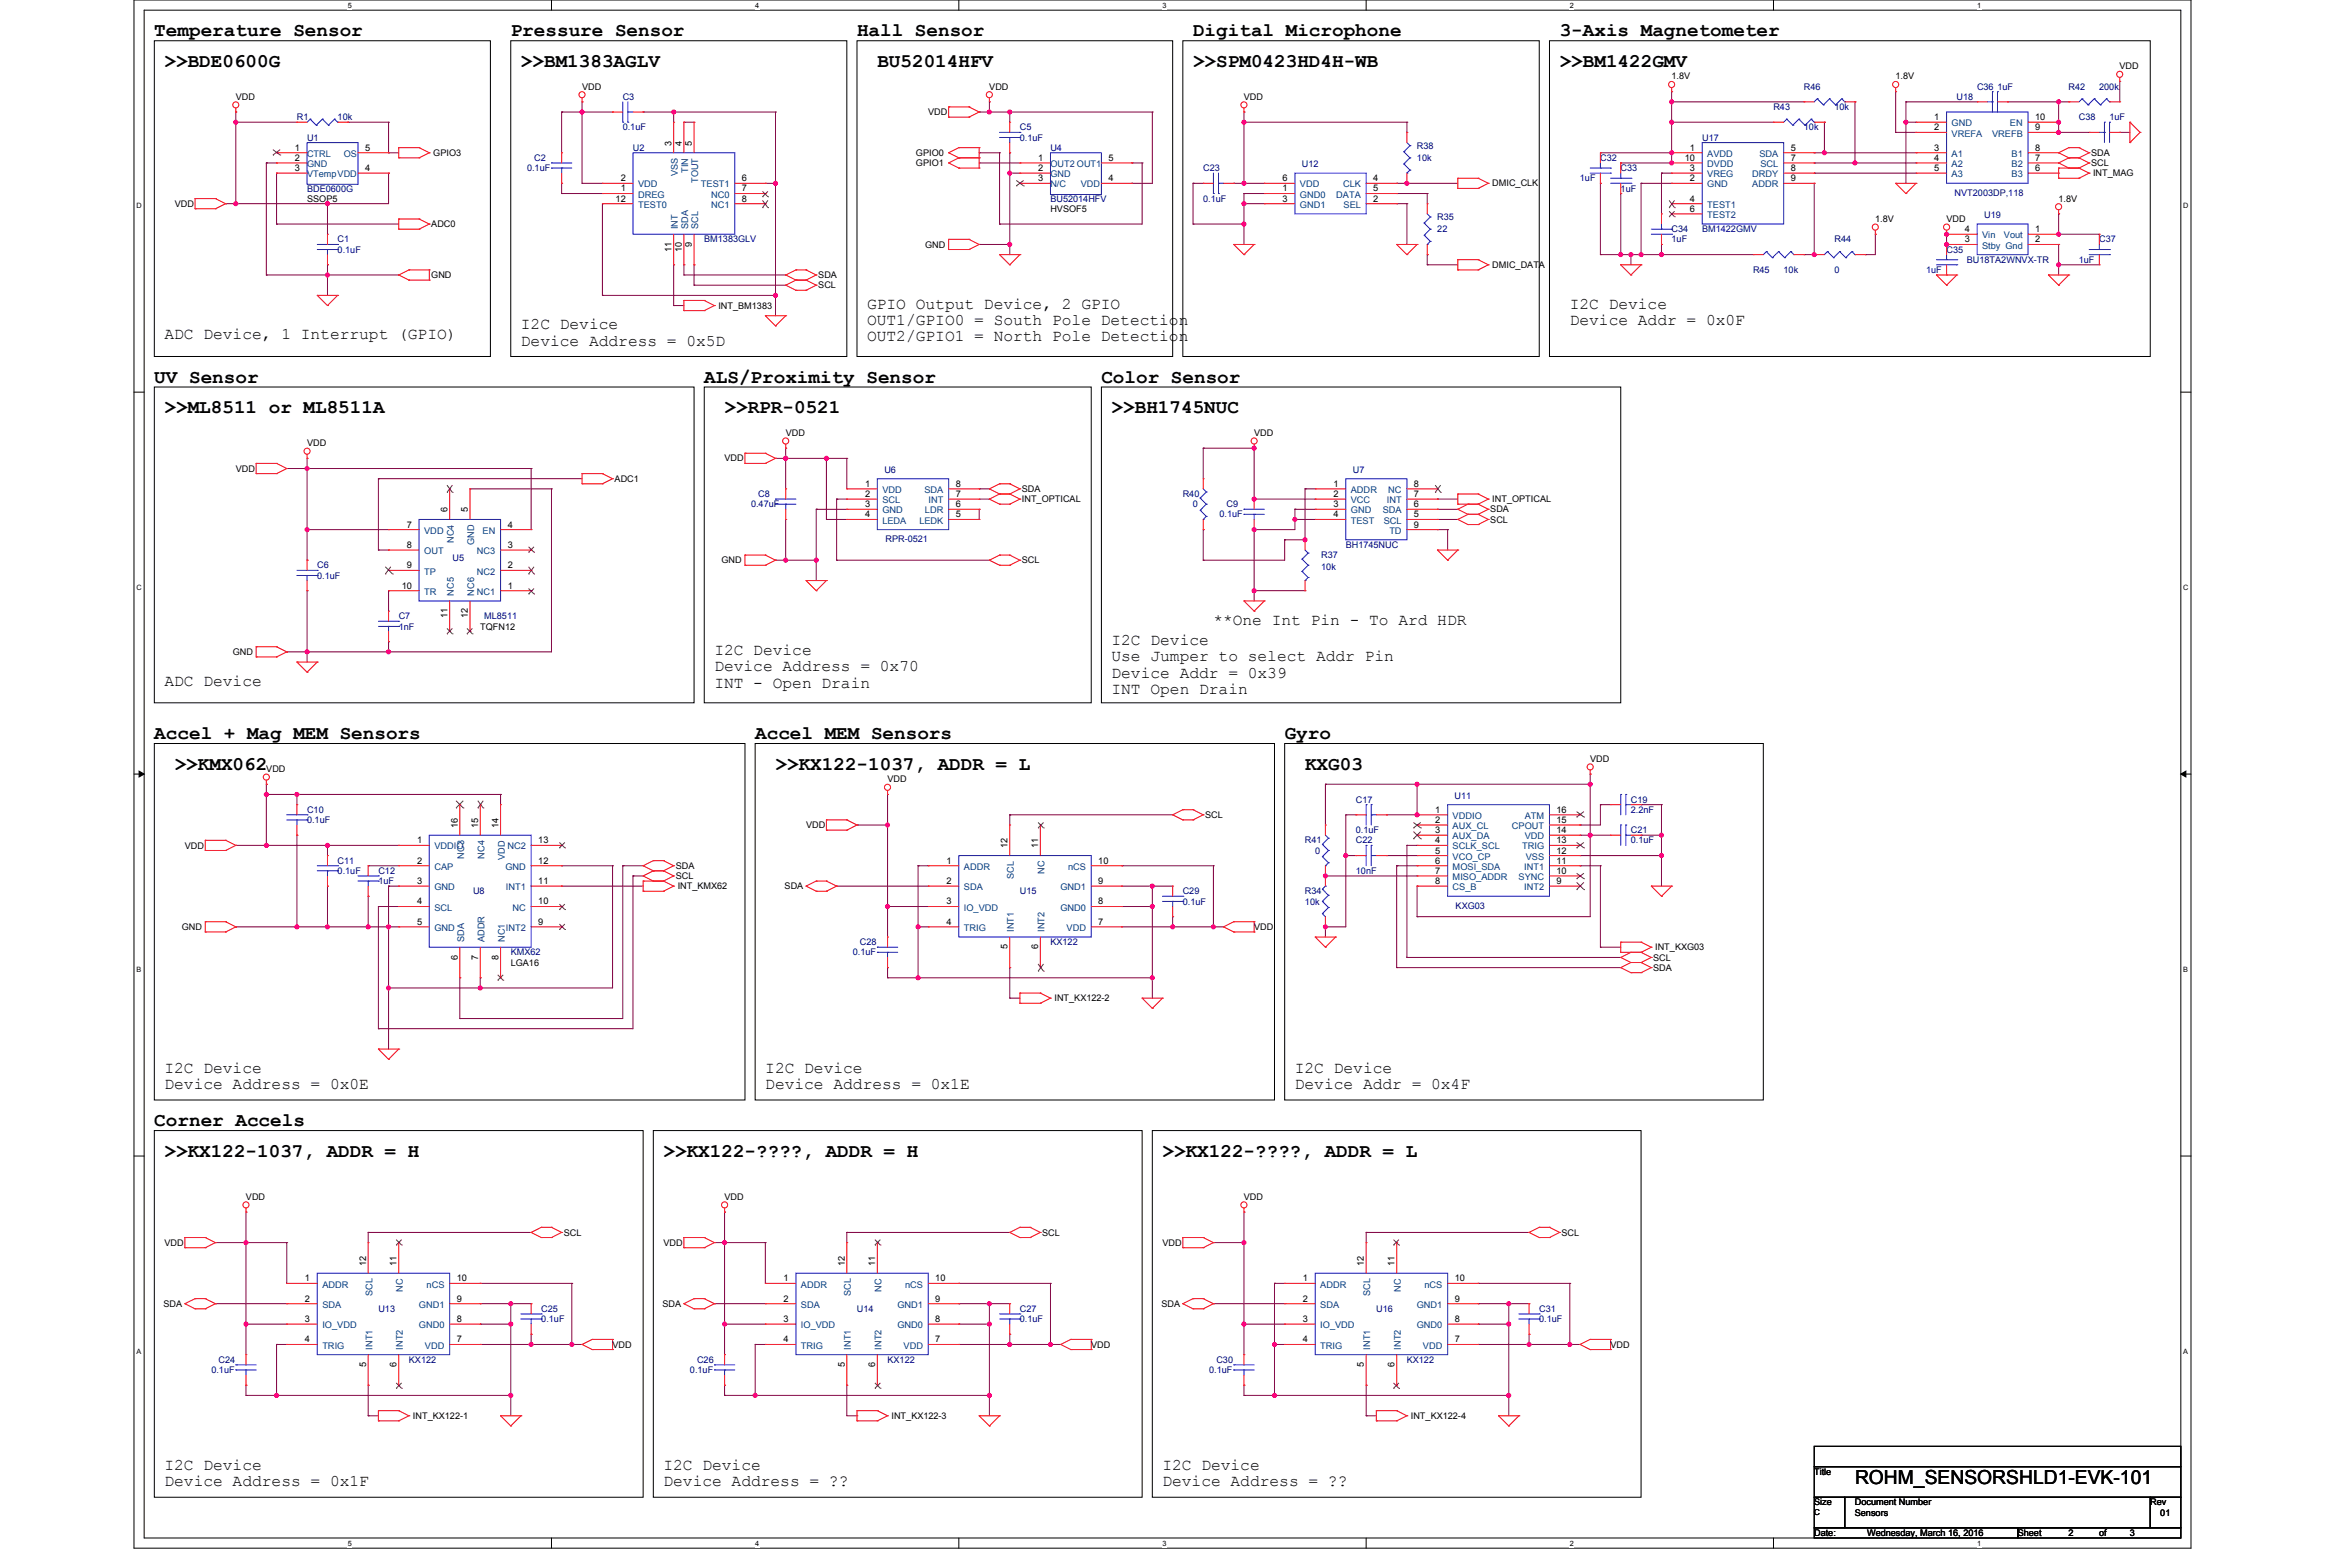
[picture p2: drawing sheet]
<svg xmlns="http://www.w3.org/2000/svg" width="457mm" height="305mm" viewBox="0 0 457 305" stroke-linecap="round" stroke-linejoin="round" font-family="sans-serif">
<defs><g id="words">
<g font-size="3.8">
<text x="30" y="7.1">Temperature Sensor</text>
<text x="99.4" y="7.1">Pressure Sensor</text>
<text x="166.7" y="7.1">Hall Sensor</text>
<text x="232.1" y="7.1">Digital Microphone</text>
<text x="303.4" y="7.1">3-Axis Magnetometer</text>
<text x="32" y="13">&gt;&gt;BDE0600G</text>
<text x="101.3" y="13">&gt;&gt;BM1383AGLV</text>
<text x="170.7" y="13">BU52014HFV</text>
<text x="232.1" y="13">&gt;&gt;SPM0423HD4H-WB</text>
<text x="303.4" y="13">&gt;&gt;BM1422GMV</text>
<text x="30" y="74.5">UV Sensor</text>
<text x="137" y="74.5">ALS/Proximity Sensor</text>
<text x="214.3" y="74.5">Color Sensor</text>
<text x="32" y="80.4">&gt;&gt;ML8511 or ML8511A</text>
<text x="141" y="80.4">&gt;&gt;RPR-0521</text>
<text x="216.3" y="80.4">&gt;&gt;BH1745NUC</text>
<text x="30" y="143.8">Accel + Mag MEM Sensors</text>
<text x="146.9" y="143.8">Accel MEM Sensors</text>
<text x="249.9" y="143.8">Gyro</text>
<text x="34" y="149.7">&gt;&gt;KMX062</text>
<text x="150.9" y="149.7">&gt;&gt;KX122-1037, ADDR = L</text>
<text x="253.9" y="149.7">KXG03</text>
<text x="30" y="219.1">Corner Accels</text>
<text x="32" y="225">&gt;&gt;KX122-1037, ADDR = H</text>
<text x="129.1" y="225">&gt;&gt;KX122-????, ADDR = H</text>
<text x="226.2" y="225">&gt;&gt;KX122-????, ADDR = L</text>
<text x="360.9" y="288.7">ROHM_SENSORSHLD1-EVK-101</text>
</g>
<g font-size="3.2">
<text x="101.3" y="64.1">I2C Device</text>
<text x="168.7" y="60.1">GPIO Output Device, 2 GPIO</text>
<text x="168.7" y="63.3">OUT1/GPIO0 = South Pole Detection</text>
<text x="305.4" y="60.1">I2C Device</text>
<text x="305.4" y="63.3">Device Addr = 0x0F</text>
<text x="32" y="66">ADC Device, 1 Interrupt (GPIO)</text>
<text x="101.3" y="67.2">Device Address = 0x5D</text>
<text x="168.7" y="66.4">OUT2/GPIO1 = North Pole Detection</text>
<text x="216.3" y="125.5">I2C Device</text>
<text x="236.1" y="121.5">**One Int Pin - To Ard HDR</text>
<text x="139" y="127.4">I2C Device</text>
<text x="139" y="130.6">Device Address = 0x70</text>
<text x="216.3" y="128.6">Use Jumper to select Addr Pin</text>
<text x="216.3" y="131.8">Device Addr = 0x39</text>
<text x="32" y="133.4">ADC Device</text>
<text x="139" y="133.8">INT - Open Drain</text>
<text x="216.3" y="135">INT Open Drain</text>
<text x="32" y="208.7">I2C Device</text>
<text x="148.9" y="208.7">I2C Device</text>
<text x="251.9" y="208.7">I2C Device</text>
<text x="32" y="211.8">Device Address = 0x0E</text>
<text x="148.9" y="211.8">Device Address = 0x1E</text>
<text x="251.9" y="211.8">Device Addr = 0x4F</text>
<text x="32" y="285.9">I2C Device</text>
<text x="129.1" y="285.9">I2C Device</text>
<text x="226.2" y="285.9">I2C Device</text>
<text x="32" y="289.1">Device Address = 0x1F</text>
<text x="129.1" y="289.1">Device Address = ??</text>
<text x="226.2" y="289.1">Device Address = ??</text>
</g>
<g font-size="1.8">
<text x="113.2" y="17.4">VDD</text>
<text x="192.5" y="17.4">VDD</text>
<text x="325.2" y="15.5">1.8V</text>
<text x="368.8" y="15.5">1.8V</text>
<text x="412.4" y="13.5">VDD</text>
<text x="45.9" y="19.4">VDD</text>
<text x="180.6" y="22.4">VDD</text>
<text x="242" y="19.4">VDD</text>
<text x="376.3" y="23.4">1</text>
<text x="395.9" y="23.4">10</text>
<text x="57.4" y="29.3">1</text>
<text x="71" y="29.3">5</text>
<text x="130.7" y="28.3" transform="rotate(-90 130.7 28.3)">3</text>
<text x="132.6" y="28.3" transform="rotate(-90 132.6 28.3)">4</text>
<text x="134.6" y="28.3" transform="rotate(-90 134.6 28.3)">5</text>
<text x="328.8" y="29.3">1</text>
<text x="348.4" y="29.3">5</text>
<text x="376.3" y="25.3">2</text>
<text x="376.3" y="29.3">3</text>
<text x="395.9" y="29.3">8</text>
<text x="395.9" y="25.3">9</text>
<text x="57.4" y="31.3">2</text>
<text x="57.4" y="33.3">3</text>
<text x="71" y="33.3">4</text>
<text x="84.3" y="30.3">GPIO3</text>
<text x="120.8" y="35.3">2</text>
<text x="144.3" y="35.3">6</text>
<text x="178.2" y="30.3">GPIO0</text>
<text x="178.2" y="32.3">GPIO1</text>
<text x="202" y="31.3">1</text>
<text x="202" y="33.3">2</text>
<text x="202" y="35.3">3</text>
<text x="215.7" y="35.3">4</text>
<text x="215.7" y="31.3">5</text>
<text x="249.5" y="35.3">6</text>
<text x="267.2" y="35.3">4</text>
<text x="327.8" y="31.3">10</text>
<text x="328.8" y="35.3">2</text>
<text x="328.8" y="33.3">3</text>
<text x="348.4" y="31.3">7</text>
<text x="348.4" y="33.3">8</text>
<text x="348.4" y="35.3">9</text>
<text x="376.3" y="31.3">4</text>
<text x="376.3" y="33.3">5</text>
<text x="395.9" y="33.3">6</text>
<text x="395.9" y="31.3">7</text>
<text x="406.8" y="30.3">SDA</text>
<text x="406.8" y="32.3">SCL</text>
<text x="407.2" y="34.3">INT_MAG</text>
<text x="34" y="40.2">VDD</text>
<text x="59.7" y="39.2">SSOP5</text>
<text x="119.8" y="39.2">12</text>
<text x="120.8" y="37.2">1</text>
<text x="144.3" y="37.2">7</text>
<text x="144.3" y="39.2">8</text>
<text x="204.4" y="41.2">HVSOF5</text>
<text x="249.5" y="37.2">1</text>
<text x="249.5" y="39.2">3</text>
<text x="267.2" y="39.2">2</text>
<text x="267.2" y="37.2">5</text>
<text x="290.3" y="36.3">DMIC_CLK</text>
<text x="328.8" y="39.2">4</text>
<text x="328.8" y="41.2">6</text>
<text x="400.5" y="39.2">1.8V</text>
<text x="83.9" y="44.2">ADC0</text>
<text x="134.6" y="48" transform="rotate(-90 134.6 48)">9</text>
<text x="364.8" y="43.2">1.8V</text>
<text x="378.7" y="43.2">VDD</text>
<text x="382.3" y="47.1">3</text>
<text x="382.3" y="45.2">4</text>
<text x="395.9" y="45.2">1</text>
<text x="395.9" y="47.1">2</text>
<text x="130.7" y="49" transform="rotate(-90 130.7 49)">11</text>
<text x="132.6" y="49" transform="rotate(-90 132.6 49)">10</text>
<text x="180" y="48.2">GND</text>
<text x="290.3" y="52.1">DMIC_DATA</text>
<text x="83.9" y="54.1">GND</text>
<text x="159.2" y="54.1">SDA</text>
<text x="159.2" y="56.1">SCL</text>
<text x="139.8" y="60">INT_BM1383</text>
<text x="59.7" y="86.8">VDD</text>
<text x="141" y="89.8">VDD</text>
<text x="152.9" y="84.8">VDD</text>
<text x="244" y="84.8">VDD</text>
<text x="45.9" y="91.7">VDD</text>
<text x="119.6" y="93.7">ADC1</text>
<text x="168.3" y="94.7">1</text>
<text x="185.9" y="94.7">8</text>
<text x="198.8" y="95.7">SDA</text>
<text x="259.4" y="94.7">1</text>
<text x="275.1" y="94.7">8</text>
<text x="87.1" y="99.7" transform="rotate(-90 87.1 99.7)">6</text>
<text x="91" y="99.7" transform="rotate(-90 91 99.7)">5</text>
<text x="168.3" y="96.7">2</text>
<text x="168.3" y="98.7">3</text>
<text x="168.3" y="100.6">4</text>
<text x="185.9" y="100.6">5</text>
<text x="185.9" y="98.7">6</text>
<text x="185.9" y="96.7">7</text>
<text x="198.8" y="97.7">INT_OPTICAL</text>
<text x="259.4" y="96.7">2</text>
<text x="259.4" y="98.7">3</text>
<text x="259.4" y="100.6">4</text>
<text x="275.1" y="100.6">5</text>
<text x="275.1" y="98.7">6</text>
<text x="275.1" y="96.7">7</text>
<text x="289.9" y="99.7">SDA</text>
<text x="289.9" y="101.6">SCL</text>
<text x="290.3" y="97.7">INT_OPTICAL</text>
<text x="79.1" y="102.6">7</text>
<text x="79.1" y="106.6">8</text>
<text x="98.8" y="106.6">3</text>
<text x="98.8" y="102.6">4</text>
<text x="275.1" y="102.6">9</text>
<text x="79.1" y="110.5">9</text>
<text x="98.8" y="110.5">2</text>
<text x="140.4" y="109.6">GND</text>
<text x="198.8" y="109.6">SCL</text>
<text x="78.2" y="114.5">10</text>
<text x="98.8" y="114.5">1</text>
<text x="87.1" y="120.3" transform="rotate(-90 87.1 120.3)">11</text>
<text x="91" y="120.3" transform="rotate(-90 91 120.3)">12</text>
<text x="93.4" y="122.4">TQFN12</text>
<text x="45.3" y="127.4">GND</text>
<text x="309.3" y="148.2">VDD</text>
<text x="51.8" y="150.2">VDD</text>
<text x="172.7" y="152.2">VDD</text>
<text x="89.1" y="161.1" transform="rotate(-90 89.1 161.1)">16</text>
<text x="93" y="161.1" transform="rotate(-90 93 161.1)">15</text>
<text x="97" y="161.1" transform="rotate(-90 97 161.1)">14</text>
<text x="156.8" y="161.1">VDD</text>
<text x="234.5" y="159.1">SCL</text>
<text x="279.2" y="158.1">1</text>
<text x="279.2" y="160.1">2</text>
<text x="302.8" y="160.1">15</text>
<text x="302.8" y="158.1">16</text>
<text x="36" y="165">VDD</text>
<text x="81.1" y="164">1</text>
<text x="104.7" y="164">13</text>
<text x="196" y="165" transform="rotate(-90 196 165)">12</text>
<text x="202" y="165" transform="rotate(-90 202 165)">11</text>
<text x="279.2" y="162.1">3</text>
<text x="279.2" y="164">4</text>
<text x="279.2" y="166">5</text>
<text x="302.8" y="166">12</text>
<text x="302.8" y="164">13</text>
<text x="302.8" y="162.1">14</text>
<text x="81.1" y="168">2</text>
<text x="81.1" y="172">3</text>
<text x="104.7" y="172">11</text>
<text x="104.7" y="168">12</text>
<text x="131.5" y="169">SDA</text>
<text x="131.5" y="171">SCL</text>
<text x="131.8" y="173">INT_KMX62</text>
<text x="152.7" y="173">SDA</text>
<text x="184.1" y="168">1</text>
<text x="184.1" y="172">2</text>
<text x="213.7" y="172">9</text>
<text x="213.7" y="168">10</text>
<text x="279.2" y="168">6</text>
<text x="279.2" y="170">7</text>
<text x="279.2" y="172">8</text>
<text x="302.8" y="172">9</text>
<text x="302.8" y="170">10</text>
<text x="302.8" y="168">11</text>
<text x="81.1" y="175.9">4</text>
<text x="81.1" y="179.9">5</text>
<text x="104.7" y="179.9">9</text>
<text x="104.7" y="175.9">10</text>
<text x="184.1" y="175.9">3</text>
<text x="184.1" y="179.9">4</text>
<text x="213.7" y="179.9">7</text>
<text x="213.7" y="175.9">8</text>
<text x="35.4" y="180.9">GND</text>
<text x="196" y="184.7" transform="rotate(-90 196 184.7)">5</text>
<text x="202" y="184.7" transform="rotate(-90 202 184.7)">6</text>
<text x="244" y="180.9">VDD</text>
<text x="322" y="184.9">INT_KXG03</text>
<text x="89.1" y="186.6" transform="rotate(-90 89.1 186.6)">6</text>
<text x="93" y="186.6" transform="rotate(-90 93 186.6)">7</text>
<text x="97" y="186.6" transform="rotate(-90 97 186.6)">8</text>
<text x="99.4" y="187.8">LGA16</text>
<text x="321.6" y="186.8">SCL</text>
<text x="321.6" y="188.8">SDA</text>
<text x="205.2" y="194.8">INT_KX122-2</text>
<text x="47.9" y="233.4">VDD</text>
<text x="141" y="233.4">VDD</text>
<text x="242" y="233.4">VDD</text>
<text x="32" y="242.3">VDD</text>
<text x="109.7" y="240.3">SCL</text>
<text x="129.1" y="242.3">VDD</text>
<text x="202.8" y="240.3">SCL</text>
<text x="226.1" y="242.3">VDD</text>
<text x="303.8" y="240.3">SCL</text>
<text x="59.3" y="249.2">1</text>
<text x="71.2" y="246.3" transform="rotate(-90 71.2 246.3)">12</text>
<text x="77.2" y="246.3" transform="rotate(-90 77.2 246.3)">11</text>
<text x="88.9" y="249.2">10</text>
<text x="152.5" y="249.2">1</text>
<text x="164.3" y="246.3" transform="rotate(-90 164.3 246.3)">12</text>
<text x="170.3" y="246.3" transform="rotate(-90 170.3 246.3)">11</text>
<text x="182" y="249.2">10</text>
<text x="253.5" y="249.2">1</text>
<text x="265.4" y="246.3" transform="rotate(-90 265.4 246.3)">12</text>
<text x="271.3" y="246.3" transform="rotate(-90 271.3 246.3)">11</text>
<text x="283" y="249.2">10</text>
<text x="31.8" y="254.2">SDA</text>
<text x="59.3" y="253.2">2</text>
<text x="59.3" y="257.2">3</text>
<text x="88.9" y="257.2">8</text>
<text x="88.9" y="253.2">9</text>
<text x="128.9" y="254.2">SDA</text>
<text x="152.5" y="253.2">2</text>
<text x="152.5" y="257.2">3</text>
<text x="182" y="257.2">8</text>
<text x="182" y="253.2">9</text>
<text x="225.9" y="254.2">SDA</text>
<text x="253.5" y="253.2">2</text>
<text x="253.5" y="257.2">3</text>
<text x="283" y="257.2">8</text>
<text x="283" y="253.2">9</text>
<text x="59.3" y="261.1">4</text>
<text x="88.9" y="261.1">7</text>
<text x="119.2" y="262.1">VDD</text>
<text x="152.5" y="261.1">4</text>
<text x="182" y="261.1">7</text>
<text x="212.3" y="262.1">VDD</text>
<text x="253.5" y="261.1">4</text>
<text x="283" y="261.1">7</text>
<text x="313.3" y="262.1">VDD</text>
<text x="71.2" y="265.9" transform="rotate(-90 71.2 265.9)">5</text>
<text x="77.2" y="265.9" transform="rotate(-90 77.2 265.9)">6</text>
<text x="164.3" y="265.9" transform="rotate(-90 164.3 265.9)">5</text>
<text x="170.3" y="265.9" transform="rotate(-90 170.3 265.9)">6</text>
<text x="265.4" y="265.9" transform="rotate(-90 265.4 265.9)">5</text>
<text x="271.3" y="265.9" transform="rotate(-90 271.3 265.9)">6</text>
<text x="80.3" y="276">INT_KX122-1</text>
<text x="173.4" y="276">INT_KX122-3</text>
<text x="274.5" y="276">INT_KX122-4</text>
<text x="352.9" y="286.9">Title</text>
<text x="352.9" y="292.8">Size</text>
<text x="360.9" y="292.8">Document Number</text>
<text x="418.3" y="292.8">Rev</text>
<text x="352.9" y="298.8">Date:</text>
<text x="360.9" y="294.8">Sensors</text>
<text x="363.2" y="298.8">Wednesday, March 16, 2016</text>
<text x="392.6" y="298.8">Sheet</text>
<text x="402.5" y="298.8">2</text>
<text x="408.4" y="298.8">of</text>
<text x="414.3" y="298.8">3</text>
<text x="420.3" y="294.8">01</text>
</g>
<g font-size="1.8" fill="#000080">
<text x="351" y="17.4">R46</text>
<text x="384.6" y="17.4">C36</text>
<text x="388.6" y="17.4">1uF</text>
<text x="402.5" y="17.4">R42</text>
<text x="408.4" y="17.4">200k</text>
<text x="57.8" y="23.4">R1</text>
<text x="65.7" y="23.4">10k</text>
<text x="121.1" y="19.4">C3</text>
<text x="345" y="21.4">R43</text>
<text x="356.9" y="21.4">10k</text>
<text x="380.7" y="19.4">U18</text>
<text x="404.4" y="23.4">C38</text>
<text x="410.4" y="23.4">1uF</text>
<text x="59.7" y="27.3">U1</text>
<text x="121.1" y="25.4">0.1uF</text>
<text x="123.1" y="29.3">U2</text>
<text x="198.4" y="25.4">C5</text>
<text x="198.4" y="27.3">0.1uF</text>
<text x="204.4" y="29.3">U4</text>
<text x="275.7" y="28.9">R38</text>
<text x="331.1" y="27.3">U17</text>
<text x="351" y="25.4">10k</text>
<text x="102.5" y="33.3">0.1uF</text>
<text x="103.9" y="31.3">C2</text>
<text x="234.1" y="33.3">C23</text>
<text x="253.3" y="32.5">U12</text>
<text x="275.7" y="31.3">10k</text>
<text x="307.4" y="35.3">1uF</text>
<text x="311.3" y="31.3">C32</text>
<text x="315.3" y="33.3">C33</text>
<text x="59.7" y="37.3">BDE0600G</text>
<text x="204.4" y="39.2">BU52014HFV</text>
<text x="234.1" y="39.2">0.1uF</text>
<text x="315.3" y="37.3">1uF</text>
<text x="380.3" y="38">NVT2003DP,118</text>
<text x="65.7" y="47.2">C1</text>
<text x="137" y="47.2">BM1383GLV</text>
<text x="279.6" y="42.8">R35</text>
<text x="279.6" y="45.2">22</text>
<text x="325.2" y="45.2">C34</text>
<text x="325.2" y="47.2">1uF</text>
<text x="331.1" y="45.2">BM1422GMV</text>
<text x="356.9" y="47.2">R44</text>
<text x="386" y="42.4">U19</text>
<text x="408.4" y="47.2">C37</text>
<text x="65.7" y="49.1">0.1uF</text>
<text x="341.1" y="53.1">R45</text>
<text x="347" y="53.1">10k</text>
<text x="356.9" y="53.1">0</text>
<text x="374.7" y="53.1">1uF</text>
<text x="378.7" y="49.1">C35</text>
<text x="382.7" y="51.1">BU18TA2WNVX-TR</text>
<text x="404.4" y="51.1">1uF</text>
<text x="172.1" y="91.9">U6</text>
<text x="263.2" y="91.9">U7</text>
<text x="146.1" y="98.7">0.47uF</text>
<text x="147.5" y="96.7">C8</text>
<text x="230.1" y="96.7">R40</text>
<text x="232.1" y="98.7">0</text>
<text x="237.2" y="100.7">0.1uF</text>
<text x="238.6" y="98.7">C9</text>
<text x="172.3" y="105.4">RPR-0521</text>
<text x="261.8" y="106.6">BH1745NUC</text>
<text x="61.7" y="110.6">C6</text>
<text x="61.7" y="112.5">0.1uF</text>
<text x="88.1" y="109.2">U5</text>
<text x="257.1" y="108.6">R37</text>
<text x="257.1" y="111">10k</text>
<text x="77.6" y="120.5">C7</text>
<text x="77.6" y="122.4">1nF</text>
<text x="94.2" y="120.5">ML8511</text>
<text x="283" y="155.3">U11</text>
<text x="59.7" y="158.1">C10</text>
<text x="59.7" y="160.1">0.1uF</text>
<text x="263.8" y="156.1">C17</text>
<text x="317.3" y="156.1">C19</text>
<text x="317.3" y="158.1">2.2nF</text>
<text x="253.9" y="164.1">R41</text>
<text x="255.9" y="166">0</text>
<text x="263.8" y="164.1">C22</text>
<text x="263.8" y="162.1">0.1uF</text>
<text x="317.3" y="162.1">C21</text>
<text x="317.3" y="164.1">0.1uF</text>
<text x="65.7" y="168">C11</text>
<text x="65.7" y="170">0.1uF</text>
<text x="73.6" y="170">C12</text>
<text x="73.6" y="172">1uF</text>
<text x="92" y="174">U8</text>
<text x="198.4" y="174">U15</text>
<text x="230.1" y="174">C29</text>
<text x="253.9" y="174">R34</text>
<text x="263.8" y="170">10nF</text>
<text x="230.1" y="175.9">0.1uF</text>
<text x="253.9" y="175.9">10k</text>
<text x="283.2" y="176.7">KXG03</text>
<text x="99.4" y="185.8">KMX62</text>
<text x="165.9" y="185.8">0.1uF</text>
<text x="167.3" y="183.9">C28</text>
<text x="204.4" y="183.9">KX122</text>
<text x="73.6" y="255.2">U13</text>
<text x="105.3" y="255.2">C25</text>
<text x="105.3" y="257.2">0.1uF</text>
<text x="166.7" y="255.2">U14</text>
<text x="198.4" y="255.2">C27</text>
<text x="198.4" y="257.2">0.1uF</text>
<text x="267.7" y="255.2">U16</text>
<text x="299.4" y="255.2">C31</text>
<text x="299.4" y="257.2">0.1uF</text>
<text x="41.1" y="267.1">0.1uF</text>
<text x="42.5" y="265.1">C24</text>
<text x="79.5" y="265.1">KX122</text>
<text x="134.2" y="267.1">0.1uF</text>
<text x="135.6" y="265.1">C26</text>
<text x="172.7" y="265.1">KX122</text>
<text x="235.3" y="267.1">0.1uF</text>
<text x="236.6" y="265.1">C30</text>
<text x="273.7" y="265.1">KX122</text>
</g>
<g font-size="1.8" fill="#004080">
<text x="379.7" y="24.6">GND</text>
<text x="379.7" y="26.6">VREFA</text>
<text x="387.6" y="26.6">VREFB</text>
<text x="391" y="24.6">EN</text>
<text x="59.7" y="30.5">CTRL</text>
<text x="59.7" y="32.5">GND</text>
<text x="59.7" y="34.5">VTempVDD</text>
<text x="66.9" y="30.5">OS</text>
<text x="131.9" y="34.3" transform="rotate(-90 131.9 34.3)">VSS</text>
<text x="133.9" y="33.6" transform="rotate(-90 133.9 33.6)">TIN</text>
<text x="135.8" y="35.6" transform="rotate(-90 135.8 35.6)">TOUT</text>
<text x="204.4" y="32.5">OUT2 OUT1</text>
<text x="204.4" y="34.5">GND</text>
<text x="332.1" y="30.5">AVDD</text>
<text x="332.1" y="34.5">VREG</text>
<text x="332.1" y="32.5">DVDD</text>
<text x="340.9" y="34.5">DRDY</text>
<text x="342.3" y="30.5">SDA</text>
<text x="342.5" y="32.5">SCL</text>
<text x="379.7" y="30.5">A1</text>
<text x="379.7" y="32.5">A2</text>
<text x="379.7" y="34.5">A3</text>
<text x="391.4" y="34.5">B3</text>
<text x="391.4" y="32.5">B2</text>
<text x="391.4" y="30.5">B1</text>
<text x="124.1" y="38.4">DREG</text>
<text x="124.1" y="36.5">VDD</text>
<text x="124.1" y="40.4">TEST0</text>
<text x="136.4" y="36.5">TEST1</text>
<text x="138.4" y="38.4">NC0</text>
<text x="138.4" y="40.4">NC1</text>
<text x="204.4" y="36.5">N/C</text>
<text x="210.3" y="36.5">VDD</text>
<text x="252.9" y="36.5">VDD</text>
<text x="252.9" y="38.4">GND0</text>
<text x="252.9" y="40.4">GND1</text>
<text x="260" y="38.4">DATA</text>
<text x="261.3" y="36.5">CLK</text>
<text x="261.4" y="40.4">SEL</text>
<text x="332.1" y="36.5">GND</text>
<text x="332.1" y="40.4">TEST1</text>
<text x="340.9" y="36.5">ADDR</text>
<text x="131.9" y="44.6" transform="rotate(-90 131.9 44.6)">INT</text>
<text x="133.9" y="44.6" transform="rotate(-90 133.9 44.6)">SDA</text>
<text x="135.8" y="44.6" transform="rotate(-90 135.8 44.6)">SCL</text>
<text x="332.1" y="42.4">TEST2</text>
<text x="385.6" y="46.4">Vin</text>
<text x="389.9" y="46.4">Vout</text>
<text x="385.6" y="48.4">Stby Gnd</text>
<text x="171.7" y="95.9">VDD</text>
<text x="179.9" y="95.9">SDA</text>
<text x="262.8" y="95.9">ADDR</text>
<text x="270.1" y="95.9">NC</text>
<text x="171.7" y="97.9">SCL</text>
<text x="171.7" y="99.9">GND</text>
<text x="171.7" y="101.8">LEDA</text>
<text x="178.9" y="101.8">LEDK</text>
<text x="180" y="99.9">LDR</text>
<text x="180.7" y="97.9">INT</text>
<text x="262.8" y="97.9">VCC</text>
<text x="262.8" y="99.9">GND</text>
<text x="262.8" y="101.8">TEST</text>
<text x="269" y="99.9">SDA</text>
<text x="269.2" y="101.8">SCL</text>
<text x="269.8" y="97.9">INT</text>
<text x="82.5" y="103.8">VDD</text>
<text x="82.5" y="107.8">OUT</text>
<text x="88.3" y="105.6" transform="rotate(-90 88.3 105.6)">NC4</text>
<text x="92.3" y="106" transform="rotate(-90 92.3 106)">GND</text>
<text x="92.8" y="107.8">NC3</text>
<text x="93.9" y="103.8">EN</text>
<text x="270.3" y="103.8">TD</text>
<text x="82.5" y="111.8">TP</text>
<text x="92.8" y="111.8">NC2</text>
<text x="82.5" y="115.7">TR</text>
<text x="88.3" y="115.9" transform="rotate(-90 88.3 115.9)">NC5</text>
<text x="92.3" y="115.9" transform="rotate(-90 92.3 115.9)">NC6</text>
<text x="92.8" y="115.7">NC1</text>
<text x="282.6" y="159.3">VDDIO</text>
<text x="282.6" y="161.3">AUX_CL</text>
<text x="294.1" y="161.3">CPOUT</text>
<text x="296.6" y="159.3">ATM</text>
<text x="84.5" y="165.2">VDDIO</text>
<text x="90.3" y="167.1" transform="rotate(-90 90.3 167.1)">NC3</text>
<text x="94.2" y="167.1" transform="rotate(-90 94.2 167.1)">NC4</text>
<text x="98.2" y="167.2" transform="rotate(-90 98.2 167.2)">VDD</text>
<text x="98.7" y="165.2">NC2</text>
<text x="282.6" y="163.3">AUX_DA</text>
<text x="282.6" y="165.2">SCLK_SCL</text>
<text x="282.6" y="167.2">VCO_CP</text>
<text x="296.1" y="165.2">TRIG</text>
<text x="296.6" y="163.3">VDD</text>
<text x="296.9" y="167.2">VSS</text>
<text x="84.5" y="169.2">CAP</text>
<text x="84.5" y="173.2">GND</text>
<text x="98.3" y="169.2">GND</text>
<text x="98.4" y="173.2">INT1</text>
<text x="187.5" y="169.2">ADDR</text>
<text x="187.5" y="173.2">SDA</text>
<text x="197.3" y="170.9" transform="rotate(-90 197.3 170.9)">SCL</text>
<text x="203.2" y="170" transform="rotate(-90 203.2 170)">NC</text>
<text x="206.3" y="173.2">GND1</text>
<text x="207.8" y="169.2">nCS</text>
<text x="282.6" y="169.2">MOSI_SDA</text>
<text x="282.6" y="171.2">MISO_ADDR</text>
<text x="282.6" y="173.2">CS_B</text>
<text x="295.4" y="171.2">SYNC</text>
<text x="296.5" y="173.2">INT2</text>
<text x="296.5" y="169.2">INT1</text>
<text x="84.5" y="177.1">SCL</text>
<text x="99.7" y="177.1">NC</text>
<text x="187.5" y="177.1">IO_VDD</text>
<text x="206.3" y="177.1">GND0</text>
<text x="84.5" y="181.1">GND</text>
<text x="90.3" y="183.3" transform="rotate(-90 90.3 183.3)">SDA</text>
<text x="94.2" y="183.3" transform="rotate(-90 94.2 183.3)">ADDR</text>
<text x="98.2" y="183.3" transform="rotate(-90 98.2 183.3)">NC1</text>
<text x="98.4" y="181.1">INT2</text>
<text x="187.5" y="181.1">TRIG</text>
<text x="197.3" y="181.3" transform="rotate(-90 197.3 181.3)">INT1</text>
<text x="203.2" y="181.3" transform="rotate(-90 203.2 181.3)">INT2</text>
<text x="207.5" y="181.1">VDD</text>
<text x="62.7" y="250.4">ADDR</text>
<text x="78.4" y="251.2" transform="rotate(-90 78.4 251.2)">NC</text>
<text x="83" y="250.4">nCS</text>
<text x="155.8" y="250.4">ADDR</text>
<text x="171.5" y="251.2" transform="rotate(-90 171.5 251.2)">NC</text>
<text x="176.1" y="250.4">nCS</text>
<text x="256.9" y="250.4">ADDR</text>
<text x="272.5" y="251.2" transform="rotate(-90 272.5 251.2)">NC</text>
<text x="277.1" y="250.4">nCS</text>
<text x="62.7" y="254.4">SDA</text>
<text x="72.4" y="252.1" transform="rotate(-90 72.4 252.1)">SCL</text>
<text x="81.5" y="254.4">GND1</text>
<text x="155.8" y="254.4">SDA</text>
<text x="165.6" y="252.1" transform="rotate(-90 165.6 252.1)">SCL</text>
<text x="174.6" y="254.4">GND1</text>
<text x="256.9" y="254.4">SDA</text>
<text x="266.6" y="252.1" transform="rotate(-90 266.6 252.1)">SCL</text>
<text x="275.6" y="254.4">GND1</text>
<text x="62.7" y="258.4">IO_VDD</text>
<text x="62.7" y="262.3">TRIG</text>
<text x="72.4" y="262.5" transform="rotate(-90 72.4 262.5)">INT1</text>
<text x="78.4" y="262.5" transform="rotate(-90 78.4 262.5)">INT2</text>
<text x="81.5" y="258.4">GND0</text>
<text x="82.7" y="262.3">VDD</text>
<text x="155.8" y="258.4">IO_VDD</text>
<text x="155.8" y="262.3">TRIG</text>
<text x="165.6" y="262.5" transform="rotate(-90 165.6 262.5)">INT1</text>
<text x="171.5" y="262.5" transform="rotate(-90 171.5 262.5)">INT2</text>
<text x="174.6" y="258.4">GND0</text>
<text x="175.8" y="262.3">VDD</text>
<text x="256.9" y="258.4">IO_VDD</text>
<text x="256.9" y="262.3">TRIG</text>
<text x="266.6" y="262.5" transform="rotate(-90 266.6 262.5)">INT1</text>
<text x="272.5" y="262.5" transform="rotate(-90 272.5 262.5)">INT2</text>
<text x="275.6" y="258.4">GND0</text>
<text x="276.8" y="262.3">VDD</text>
</g>
<text font-size="1.6" x="352.9" y="294.6">C</text>
<g font-size="1.4">
<text x="67.7" y="1.5">5</text>
<text x="146.9" y="1.5">4</text>
<text x="226.2" y="1.5">3</text>
<text x="305.4" y="1.5">2</text>
<text x="384.6" y="1.5">1</text>
<text x="26.6" y="40.4">D</text>
<text x="424.8" y="40.4">D</text>
<text x="26.6" y="114.7">C</text>
<text x="424.8" y="114.7">C</text>
<text x="26.6" y="189">B</text>
<text x="424.8" y="189">B</text>
<text x="26.6" y="263.3">A</text>
<text x="424.8" y="263.3">A</text>
<text x="67.7" y="300.6">5</text>
<text x="146.9" y="300.6">4</text>
<text x="226.2" y="300.6">3</text>
<text x="305.4" y="300.6">2</text>
<text x="384.6" y="300.6">1</text>
</g>
</g></defs>
<path d="M26.1 0h400.2v301.1h-400.2zM28 2h396.3v297.2h-396.3z" fill="none" stroke="#000" stroke-width=".19"/>
<g fill="#fff">
<path d="M67.7 .2h.8v1.6h-.8z"/>
<path d="M67.7 299.4h.8v1.5h-.8z"/>
</g>
<path d="M107.3 0v2M107.3 299.2v1.9" fill="none" stroke="#000" stroke-width=".19"/>
<g fill="#fff">
<path d="M146.9 .2h.8v1.6h-.8z"/>
<path d="M146.9 299.4h.8v1.5h-.8z"/>
</g>
<path d="M186.5 0v2M186.5 299.2v1.9" fill="none" stroke="#000" stroke-width=".19"/>
<g fill="#fff">
<path d="M226.2 .2h.8v1.6h-.8z"/>
<path d="M226.2 299.4h.8v1.5h-.8z"/>
</g>
<path d="M265.8 0v2M265.8 299.2v1.9" fill="none" stroke="#000" stroke-width=".19"/>
<g fill="#fff">
<path d="M305.4 .2h.8v1.6h-.8z"/>
<path d="M305.4 299.4h.8v1.5h-.8z"/>
</g>
<path d="M345 0v2M345 299.2v1.9" fill="none" stroke="#000" stroke-width=".19"/>
<g fill="#fff">
<path d="M384.7 .2h.8v1.6h-.8z"/>
<path d="M384.7 299.4h.8v1.5h-.8z"/>
<path d="M26.6 39.1h1v1.6h-1z"/>
<path d="M424.8 39.1h1v1.6h-1z"/>
<path d="M26.6 113.4h1v1.6h-1z"/>
<path d="M424.8 113.4h1v1.6h-1z"/>
</g>
<path d="M26.1 76.3h1.9M424.3 76.3h2" fill="none" stroke="#000" stroke-width=".19"/>
<g fill="#fff">
<path d="M26.6 187.7h.9v1.6h-.9z"/>
<path d="M424.8 187.7h.9v1.6h-.9z"/>
</g>
<path d="M26.1 150.6h1.9M424.3 150.6h2" fill="none" stroke="#000" stroke-width=".19"/>
<path d="M27.1 150l.9 .6-.9 .5zM424.3 150.6l1-.6v1.1z" fill="#000" stroke="#000" stroke-width=".19"/>
<g fill="#fff">
<path d="M26.5 262h1v1.6h-1z"/>
<path d="M424.8 262h.9v1.6h-.9z"/>
</g>
<g fill="none" stroke="#000" stroke-width=".19">
<path d="M30 7.9h65.4v61.4h-65.4zM99.4 7.9h65.4v61.4h-65.4zM166.7 7.9h61.4v61.4h-61.4zM230.1 7.9h69.4v61.4h-69.4zM301.5 7.9h116.8v61.4h-116.8zM30 75.3h105v61.4h-105zM137 75.3h75.3v61.4h-75.3zM214.3 75.3h101v61.4h-101zM30 144.6h114.9v69.4h-114.9zM146.9 144.6h101.1v69.4h-101.1zM249.9 144.6h93.2v69.4h-93.2zM30 219.9h95.1v71.3h-95.1z"/>
<path d="M127.1 219.9h95.1v71.3h-95.1zM224.2 219.9h95.1v71.3h-95.1zM26.1 224.9h1.9M424.3 224.9h2M353 281.3h71.3v4h-71.3zM353 285.3h71.3v5.9h-71.3zM353 291.2h5.9v6h-5.9zM353 297.2h39.6v2h-39.6zM358.9 291.2h59.4v6h-59.4zM392.6 297.2h31.7v2h-31.7zM418.3 291.2h6v6h-6z"/>
</g>
<g fill="none" stroke="#800040" stroke-width=".19">
<path d="M113.2 19.8h.1M113.2 19.8v15.9M192.5 19.8h.1M192.5 19.8v2M325.2 19.8h.1M325.2 17.8h.1M325.2 17.8v13.9h-9.9M325.2 19.8h25.8M360.9 19.8h.1M360.9 19.8v11.9M368.8 17.8h.1M368.8 17.8v7.9"/>
<path d="M370.8 19.8h.1M370.8 19.8h13.9M370.8 19.8v15.9M390.6 19.8h.1M390.6 19.8h11.9M400.5 19.8h.1M400.5 19.8v5.9M412.4 15.8h.1M412.4 15.8v4M43.9 39.6h.1M45.9 23.8h.1M45.9 39.6h.1"/>
<path d="M45.9 21.8h.1M45.9 21.8v17.8M45.9 23.8h11.9M51.8 31.7h.1M51.8 31.7h2M51.8 31.7v21.8M53.8 33.7h.1M53.8 33.7v9.9M63.7 39.6h.1M63.7 39.6v6M67.7 23.8h.1M67.7 23.8h7.9"/>
<path d="M75.6 33.7h.1M75.6 23.8h.1M75.6 29.7h.1M75.6 29.7h2M75.6 33.7v5.9h-31.7M75.6 23.8v5.9M109.3 37.6h.1M109.3 35.7h.1M109.3 21.8h.1M109.3 21.8h9.9M109.3 37.6h7.9M109.3 21.8v7.9"/>
<path d="M109.3 35.7v1.9M113.2 35.7h.1M113.2 21.8h.1M113.2 35.7h4M117.2 39.6h.1M117.2 39.6v17.9M125.1 21.8h.1M125.1 21.8h25.8M131.1 21.8h.1M131.1 21.8v2M133.1 23.8h.1M133.1 23.8h1.9"/>
<path d="M148.9 35.7h.1M148.9 35.7h2M150.9 21.8h.1M150.9 35.7h.1M150.9 21.8v39.6M190.5 29.7h.1M190.5 31.7h.1M190.5 21.8h.1M190.5 29.7h4M190.5 21.8h33.7M190.5 31.7h7.9M192.5 21.8h.1"/>
<path d="M194.5 29.7h.1M194.5 29.7v13.9M196.4 33.7h.1M196.4 21.8h.1M196.4 29.7h.1M196.4 21.8v2M196.4 29.7v19.8M196.4 33.7h2M220.2 35.7h.1M220.2 31.7h.1M220.2 31.7h2M222.2 31.7h.1"/>
<path d="M222.2 31.7v11.9h-27.7M224.2 21.8h.1M224.2 21.8v13.9h-4M232.1 35.7h.1M232.1 35.7h2M232.1 35.7v7.9M240 35.7h.1M240 35.7h6M242 37.6h.1M242 39.6h.1M242 35.7h.1M242 23.8h.1"/>
<path d="M242 21.8h.1M242 39.6h4M242 23.8h31.7M242 37.6h4M242 21.8v13.9M242 37.6v10M271.7 39.6h.1M271.7 37.6h.1M271.7 35.7h.1M271.7 35.7h11.9M271.7 39.6h2M271.7 37.6h6"/>
<path d="M273.7 35.7h.1M273.7 39.6h.1M273.7 23.8h.1M273.7 23.8v1.9M273.7 39.6v8M277.7 37.6h.1M277.7 37.6v2M311.4 29.7h.1M311.4 35.7h.1M311.4 29.7h13.8M311.4 35.7v13.8M315.3 31.7h.1"/>
<path d="M315.3 37.6h.1M315.3 37.6v11.9M319.3 35.7h.1M319.3 35.7h5.9M319.3 35.7v13.8M323.2 33.7h.1M323.2 33.7h2M323.2 33.7v7.9M325.2 29.7h.1M325.2 23.8h.1M325.2 23.8h19.8M353 33.7h.1"/>
<path d="M353 35.7h.1M353 29.7h.1M353 31.7h.1M353 29.7h19.8M353 33.7h19.8M353 31.7h19.8M353 35.7v13.8h-2M354.9 29.7h.1M354.9 23.8h.1M354.9 23.8v5.9M360.9 31.7h.1M368.8 25.7h.1"/>
<path d="M368.8 25.7h4M370.8 23.8h.1M370.8 23.8h2M400.5 23.8h.1M400.5 25.7h.1M400.5 25.7h6M412.4 25.7h.1M412.4 25.7h2M51.8 53.5h.1M51.8 53.5h25.8M53.8 43.6h.1M53.8 43.6h23.8"/>
<path d="M63.7 53.5h.1M63.7 51.5h.1M63.7 51.5v6M117.2 57.5h.1M117.2 57.5h33.7M131.1 51.5h.1M131.1 59.4h.1M131.1 51.5v7.9M131.1 59.4h2M133.1 51.5h.1M133.1 53.5h.1M133.1 53.5h19.8"/>
<path d="M133.1 51.5v2M135 51.5h.1M135 55.5h.1M135 51.5v4M135 55.5h17.9M150.9 57.5h.1M190.5 47.6h.1M190.5 47.6h5.9M194.5 43.6h.1M196.4 47.6h.1M232.1 43.6h.1M232.1 43.6h9.9"/>
<path d="M242 43.6h.1M277.7 49.5h.1M277.7 51.5h.1M277.7 49.5v2M277.7 51.5h5.9M311.4 49.5h.1M311.4 49.5h29.7M315.3 49.5h.1M317.3 49.5h.1M317.3 49.5v2M319.3 49.5h.1M323.2 49.5h.1"/>
<path d="M323.2 47.6h.1M323.2 47.6v1.9M351 49.5h.1M362.9 49.5h.1M364.8 45.6h.1M364.8 45.6v3.9h-1.9M378.7 45.6h.1M378.7 45.6v2M400.5 51.5h.1M400.5 41.6h.1M400.5 45.6h.1M400.5 47.6h.1"/>
<path d="M400.5 51.5h7.9M400.5 41.6v4M400.5 47.6v5.9M400.5 45.6h7.9M55.8 91.1h.1M55.8 91.1h47.5M59.7 89.2h.1M59.7 91.1h.1M59.7 89.2v19.8M73.6 93.1h.1M73.6 93.1v13.9M73.6 93.1h39.6"/>
<path d="M91.4 95.1h.1M91.4 95.1h15.9M103.3 91.1h.1M103.3 91.1v11.9M107.3 95.1h.1M107.3 95.1v31.7h-51.5M150.9 89.2h.1M150.9 89.2h13.9M152.9 89.2h.1M152.9 87.2h.1M152.9 87.2v7.9M158.8 99.1h.1"/>
<path d="M158.8 99.1v13.8M158.8 99.1h6M160.8 89.2h.1M160.8 89.2v11.8M162.8 97.1h.1M162.8 97.1h2M162.8 97.1v11.9M164.8 89.2h.1M164.8 89.2v5.9M190.5 99.1h.1M190.5 95.1h.1M190.5 95.1h2"/>
<path d="M190.5 99.1v1.9M190.5 97.1h2M192.5 97.1h.1M234.1 87.2h.1M234.1 87.2h9.9M234.1 87.2v5.9M244 97.1h.1M244 87.2h.1M244 97.1h11.9M244 87.2v9.9M251.9 99.1h.1M251.9 99.1v3.9h-7.9"/>
<path d="M251.9 99.1h4M253.9 95.1h.1M253.9 95.1h2M253.9 95.1v9.9h-4M279.7 99.1h.1M279.7 97.1h.1M279.7 99.1h3.9M279.7 97.1h3.9M59.7 103h.1M59.7 114.9h.1M59.7 109h.1M59.7 114.9v13.9"/>
<path d="M59.7 103h15.9M73.6 107h.1M73.6 107h2M75.6 114.9h.1M75.6 114.9v4M150.9 109h.1M150.9 109h7.9M152.9 109h.1M152.9 101h.1M152.9 101v8M158.8 109h.1M160.8 101h.1"/>
<path d="M160.8 101h4M162.8 109h.1M162.8 109h29.7M234.1 109h.1M234.1 103h.1M234.1 103v6M244 114.9h.1M244 103h.1M244 103v13.9M244 114.9h9.9M249.9 105h.1M249.9 105v4h-15.8"/>
<path d="M251.9 101h.1M251.9 101h4M279.7 101h.1M279.7 103h.1M279.7 103h1.9M279.7 101h3.9M281.6 103h.1M281.6 103v4M55.8 126.8h.1M59.7 126.8h.1M75.6 124.8h.1M75.6 126.8h.1"/>
<path d="M75.6 124.8v2M51.8 154.5h.1M51.8 152.5h.1M51.8 154.5h45.6M51.8 152.5v11.9M57.8 154.5h.1M57.8 154.5v2M97.4 154.5h.1M97.4 154.5v2M172.7 154.5h.1M172.7 154.5v27.8M196.4 158.5h.1"/>
<path d="M196.4 158.5v2M196.4 158.5h31.7M257.9 152.5h.1M257.9 152.5h51.5M257.9 152.5v8M261.8 158.5h.1M261.8 158.5v21.8h-3.9M261.8 158.5h2M269.7 158.5h.1M275.7 152.5h.1M275.7 152.5v6h-6M309.4 152.5h.1"/>
<path d="M309.4 150.6h.1M309.4 150.6v27.7h-33.7M311.4 156.5h.1M311.4 156.5v4h-4M311.4 156.5h1.9M319.3 156.5h.1M319.3 156.5h3.9M323.2 156.5h.1M323.2 156.5v15.9M45.9 164.4h.1M45.9 164.4h31.7M51.8 164.4h.1"/>
<path d="M57.8 162.5h.1M57.8 162.5v17.8M63.7 164.4h.1M63.7 172.4h.1M63.7 164.4v2M63.7 172.4v7.9M71.6 168.4h.1M71.6 174.3h.1M71.6 168.4h6M71.6 174.3v6M73.6 176.3h.1M73.6 176.3v23.8"/>
<path d="M73.6 176.3h4M75.6 172.4h.1M75.6 172.4v31.7M75.6 172.4h2M109.3 168.4h.1M109.3 172.4h.1M109.3 172.4h15.8M109.3 168.4h9.9M119.2 168.4h.1M119.2 168.4v23.8h-43.6M121.2 168.4h.1M121.2 168.4h3.9"/>
<path d="M121.2 168.4v29.7h-31.7M123.1 170.4h.1M123.1 170.4v29.7h-49.5M123.1 170.4h2M162.8 172.4h.1M162.8 172.4h17.8M166.7 160.5h.1M166.7 160.5h6M172.7 176.3h.1M172.7 160.5h.1M172.7 176.3h7.9M178.6 168.4h.1"/>
<path d="M178.6 168.4h2M178.6 168.4v21.8M218.2 172.4h.1M218.2 176.3h.1M218.2 168.4h.1M218.2 172.4h9.9M218.2 168.4h17.9M218.2 176.3h6M224.2 172.4h.1M224.2 176.3h.1M224.2 172.4v21.8M228.1 178.3h.1"/>
<path d="M228.1 178.3v2M236.1 168.4h.1M236.1 168.4v11.9M257.9 170.4h.1M257.9 170.4h17.8M261.8 166.4h.1M261.8 166.4h2M269.7 166.4h.1M269.7 166.4h6M271.7 168.4h.1M271.7 168.4h4M271.7 168.4v19.8"/>
<path d="M273.7 164.4h.1M273.7 164.4h2M273.7 164.4v21.8M275.7 172.4h.1M275.7 178.3h.1M275.7 172.4v5.9M307.4 160.5h.1M307.4 166.4h.1M307.4 168.4h.1M307.4 162.5h.1M307.4 168.4h4M307.4 162.5h5.9"/>
<path d="M307.4 166.4h15.8M309.4 162.5h.1M311.4 168.4h.1M311.4 168.4v15.8M319.3 162.5h.1M319.3 162.5h3.9M323.2 166.4h.1M323.2 162.5h.1M45.9 180.3h.1M45.9 180.3h31.7M57.8 180.3h.1M63.7 180.3h.1"/>
<path d="M71.6 180.3h.1M75.6 192.2h.1M75.6 180.3h.1M89.5 190.2h.1M89.5 198.1h.1M89.5 190.2v7.9M93.4 190.2h.1M93.4 192.2h.1M93.4 190.2v2M172.7 188.2h.1M172.7 190.2h.1M172.7 188.2v2"/>
<path d="M172.7 190.2h51.5M178.6 190.2h.1M178.6 180.3h.1M178.6 180.3h2M196.4 188.2h.1M196.4 194.2h.1M196.4 188.2v6M196.4 194.2h2M218.2 180.3h.1M218.2 180.3h19.9M224.2 190.2h.1M228.1 180.3h.1"/>
<path d="M236.1 180.3h.1M257.9 180.3h.1M257.9 180.3v2M271.7 188.2h.1M271.7 188.2h43.6M273.7 186.2h.1M273.7 186.2h41.6M311.4 184.2h.1M311.4 184.2h3.9M73.6 200.1h.1M47.9 235.8h.1M47.9 235.8v27.7"/>
<path d="M71.6 239.7h.1M71.6 239.7v2M71.6 239.7h31.7M141 235.8h.1M141 235.8v27.7M164.8 239.7h.1M164.8 239.7v2M164.8 239.7h31.6M242 235.8h.1M242 235.8v27.7M265.8 239.7h.1M265.8 239.7h31.7"/>
<path d="M265.8 239.7v2M41.9 241.7h.1M41.9 253.6h.1M41.9 253.6h13.9M41.9 241.7h13.9M47.9 257.6h.1M47.9 241.7h.1M47.9 257.6h7.9M55.8 241.7h.1M55.8 241.7v7.9M93.4 253.6h.1M93.4 257.6h.1"/>
<path d="M93.4 249.6h.1M93.4 253.6h9.9M93.4 257.6h6M93.4 249.6h17.9M99.4 253.6h.1M99.4 257.6h.1M99.4 253.6v21.8M103.3 259.5h.1M103.3 259.5v2M111.3 249.6h.1M111.3 249.6v11.9M139 253.6h.1"/>
<path d="M139 253.6h9.9M139 241.7h9.9M141 257.6h.1M141 241.7h.1M141 257.6h7.9M148.9 241.7h.1M148.9 241.7v7.9M186.5 253.6h.1M186.5 257.6h.1M186.5 249.6h.1M186.5 253.6h9.9M186.5 257.6h6"/>
<path d="M186.5 249.6h17.9M192.5 253.6h.1M192.5 257.6h.1M192.5 253.6v21.8M196.4 259.5h.1M196.4 259.5v2M204.4 249.6h.1M204.4 249.6v11.9M236.1 241.7h.1M236.1 253.6h.1M236.1 253.6h13.8M236.1 241.7h5.9"/>
<path d="M242 257.6h.1M242 241.7h.1M242 257.6h7.9M248 249.6h.1M248 249.6h1.9M248 249.6v21.8M287.6 257.6h.1M287.6 249.6h.1M287.6 253.6h.1M287.6 253.6h9.9M287.6 257.6h5.9M287.6 249.6h17.8"/>
<path d="M293.5 253.6h.1M293.5 257.6h.1M293.5 253.6v21.8M297.5 259.5h.1M297.5 259.5v2M305.4 249.6h.1M305.4 249.6v11.9M47.9 269.4h.1M47.9 271.4h.1M47.9 269.4v2M47.9 271.4h51.5M53.8 271.4h.1"/>
<path d="M53.8 261.5h.1M53.8 261.5v9.9M53.8 261.5h2M71.6 275.4h.1M71.6 269.4h.1M71.6 269.4v6M71.6 275.4h2M93.4 261.5h.1M93.4 261.5h19.8M99.4 271.4h.1M103.3 261.5h.1M111.3 261.5h.1"/>
<path d="M141 269.4h.1M141 271.4h.1M141 271.4h51.5M141 269.4v2M146.9 271.4h.1M146.9 261.5h.1M146.9 261.5h2M146.9 261.5v9.9M148.9 261.5h.1M164.8 269.4h.1M164.8 269.4v6h1.9M166.7 275.4h.1"/>
<path d="M186.5 261.5h.1M186.5 261.5h19.9M192.5 271.4h.1M196.4 261.5h.1M206.4 261.5h.1M242 269.4h.1M242 271.4h.1M242 269.4v2M242 271.4h51.5M248 271.4h.1M248 261.5h.1M248 261.5h1.9"/>
<path d="M265.8 275.4h.1M265.8 269.4h.1M265.8 275.4h2M265.8 269.4v6M287.6 261.5h.1M287.6 261.5h19.8M293.5 271.4h.1M297.5 261.5h.1M305.4 261.5h.1"/>
</g>
<g fill="#f0f" stroke="#f0f" stroke-width=".19">
<circle cx="196.4" cy="21.8" r=".39"/>
<circle cx="192.5" cy="21.8" r=".39"/>
<circle cx="45.9" cy="39.6" r=".39"/>
<circle cx="45.9" cy="23.8" r=".39"/>
<circle cx="63.7" cy="39.6" r=".39"/>
<circle cx="71.6" cy="180.3" r=".39"/>
<circle cx="57.8" cy="154.5" r=".39"/>
<circle cx="63.7" cy="164.4" r=".39"/>
<circle cx="51.8" cy="164.4" r=".39"/>
<circle cx="63.7" cy="180.3" r=".39"/>
<circle cx="51.8" cy="154.5" r=".39"/>
<circle cx="75.6" cy="192.2" r=".39"/>
<circle cx="75.6" cy="180.3" r=".39"/>
<circle cx="59.7" cy="91.1" r=".39"/>
<circle cx="75.6" cy="126.8" r=".39"/>
<circle cx="59.7" cy="126.8" r=".39"/>
<circle cx="59.7" cy="103" r=".39"/>
<circle cx="57.8" cy="180.3" r=".39"/>
<circle cx="93.4" cy="192.2" r=".39"/>
<circle cx="196.4" cy="47.5" r=".39"/>
<circle cx="196.4" cy="33.7" r=".39"/>
<circle cx="158.8" cy="109" r=".39"/>
<circle cx="152.9" cy="109" r=".39"/>
<circle cx="160.8" cy="89.1" r=".39"/>
<circle cx="152.9" cy="89.1" r=".39"/>
<circle cx="63.7" cy="53.5" r=".39"/>
<circle cx="251.9" cy="101" r=".39"/>
<circle cx="150.9" cy="57.4" r=".39"/>
<circle cx="131.1" cy="21.8" r=".39"/>
<circle cx="150.9" cy="35.7" r=".39"/>
<circle cx="113.2" cy="21.8" r=".39"/>
<circle cx="224.2" cy="172.4" r=".39"/>
<circle cx="172.7" cy="176.3" r=".39"/>
<circle cx="172.7" cy="160.5" r=".39"/>
<circle cx="178.6" cy="190.2" r=".39"/>
<circle cx="178.6" cy="180.3" r=".39"/>
<circle cx="236.1" cy="180.3" r=".39"/>
<circle cx="228.1" cy="180.3" r=".39"/>
<circle cx="224.2" cy="190.2" r=".39"/>
<circle cx="224.2" cy="176.3" r=".39"/>
<circle cx="253.9" cy="105" r=".39"/>
<circle cx="244" cy="114.9" r=".39"/>
<circle cx="244" cy="103" r=".39"/>
<circle cx="244" cy="97.1" r=".39"/>
<circle cx="244" cy="87.2" r=".39"/>
<circle cx="275.7" cy="158.5" r=".39"/>
<circle cx="323.2" cy="166.4" r=".39"/>
<circle cx="261.8" cy="166.4" r=".39"/>
<circle cx="257.9" cy="170.4" r=".39"/>
<circle cx="275.7" cy="152.5" r=".39"/>
<circle cx="309.4" cy="162.5" r=".39"/>
<circle cx="273.7" cy="35.7" r=".39"/>
<circle cx="242" cy="35.7" r=".39"/>
<circle cx="242" cy="23.8" r=".39"/>
<circle cx="242" cy="43.6" r=".39"/>
<circle cx="242" cy="39.6" r=".39"/>
<circle cx="325.2" cy="29.7" r=".39"/>
<circle cx="325.2" cy="31.7" r=".39"/>
<circle cx="315.3" cy="49.5" r=".39"/>
<circle cx="323.2" cy="49.5" r=".39"/>
<circle cx="317.3" cy="49.5" r=".39"/>
<circle cx="325.2" cy="23.8" r=".39"/>
<circle cx="353" cy="49.5" r=".39"/>
<circle cx="354.9" cy="29.7" r=".39"/>
<circle cx="319.3" cy="49.5" r=".39"/>
<circle cx="400.5" cy="23.8" r=".39"/>
<circle cx="400.5" cy="19.8" r=".39"/>
<circle cx="400.5" cy="25.7" r=".39"/>
<circle cx="370.8" cy="23.8" r=".39"/>
<circle cx="378.7" cy="47.5" r=".39"/>
<circle cx="378.7" cy="45.6" r=".39"/>
<circle cx="400.5" cy="51.5" r=".39"/>
<circle cx="400.5" cy="45.6" r=".39"/>
<circle cx="360.9" cy="31.7" r=".39"/>
<circle cx="325.2" cy="19.8" r=".39"/>
<circle cx="309.4" cy="152.5" r=".39"/>
<circle cx="323.2" cy="162.5" r=".39"/>
<circle cx="257.9" cy="180.3" r=".39"/>
<circle cx="99.4" cy="253.6" r=".39"/>
<circle cx="47.8" cy="257.5" r=".39"/>
<circle cx="47.8" cy="241.7" r=".39"/>
<circle cx="53.8" cy="271.4" r=".39"/>
<circle cx="111.3" cy="261.5" r=".39"/>
<circle cx="103.3" cy="261.5" r=".39"/>
<circle cx="99.4" cy="271.4" r=".39"/>
<circle cx="99.4" cy="257.5" r=".39"/>
<circle cx="192.5" cy="253.6" r=".39"/>
<circle cx="141" cy="257.5" r=".39"/>
<circle cx="141" cy="241.7" r=".39"/>
<circle cx="146.9" cy="271.4" r=".39"/>
<circle cx="204.4" cy="261.5" r=".39"/>
<circle cx="196.4" cy="261.5" r=".39"/>
<circle cx="192.5" cy="271.4" r=".39"/>
<circle cx="192.5" cy="257.5" r=".39"/>
<circle cx="293.5" cy="253.6" r=".39"/>
<circle cx="242" cy="257.5" r=".39"/>
<circle cx="242" cy="241.7" r=".39"/>
<circle cx="248" cy="271.4" r=".39"/>
<circle cx="248" cy="261.5" r=".39"/>
<circle cx="305.4" cy="261.5" r=".39"/>
<circle cx="297.5" cy="261.5" r=".39"/>
<circle cx="293.5" cy="271.4" r=".39"/>
<circle cx="293.5" cy="257.5" r=".39"/>
</g>
<g fill="none" stroke="#f00" stroke-width=".19">
<path d="M113.2 19.8h.1M113.2 19v.8M192.5 19.8h.1M192.5 19v.8M325.2 17.8h.1M325.2 17v.8M351 19.8h.1M351 19.8h2M358.9 19.8h2M360.9 19.8h.1M368.8 17.8h.1M368.8 17v.8"/>
<path d="M384.7 19.8h.1M384.7 19.8h1.9M388.6 19.8h2M390.6 19.8h.1M402.5 19.8h.1M402.5 19.8h2M410.4 19.8h2M412.4 15.8h.1M412.4 19.8h.1M412.4 15.1v.7M38 38.6h.1M38 38.6h3.9"/>
<path d="M38 38.6v2M41.9 38.6h.1M41.9 38.6l2 1M43.9 39.6h.1M43.9 39.6l-2 1M45.9 21.8h.1M45.9 21v.8M53.8 29.7h.1M53.8 31.7h.1M53.8 33.7h.1M53.8 29.7h5.9M53.8 33.7h5.9"/>
<path d="M53.8 31.7h5.9M57.8 23.8h.1M57.8 23.8h1.9M65.7 23.8h2M67.7 23.8h.1M69.6 29.7h6M69.6 33.7h6M75.6 33.7h.1M75.6 29.7h.1M77.6 30.7h.1M77.6 28.7h.1M77.6 28.7h3.9"/>
<path d="M77.6 30.7h3.9M77.6 28.7v2M81.5 28.7h.1M81.5 30.7h.1M81.5 28.7l2 1M83.5 29.7h.1M83.5 29.7l-2 1M109.3 29.7h.1M109.3 35.7h.1M109.3 29.7v2M109.3 33.7v2M117.2 37.6h.1"/>
<path d="M117.2 35.7h.1M117.2 39.6h.1M117.2 35.7h5.9M117.2 37.6h5.9M117.2 39.6h5.9M119.2 21.8h.1M119.2 21.8h2M123.1 21.8h2M125.1 21.8h.1M131.1 23.8h.1M131.1 23.8v5.9M133.1 23.8h.1"/>
<path d="M133.1 23.8v5.9M135 23.8h.1M135 23.8v5.9M143 35.7h5.9M143 37.6h5.9M143 39.6h5.9M148.9 35.7h.1M148.9 37.6h.1M148.9 39.6h.1M184.6 29.7h.1M184.6 31.7h.1M184.6 20.8h.1"/>
<path d="M184.6 22.8h.1M184.6 29.7l1.9 1M184.6 31.7l1.9 1M184.6 20.8h3.9M184.6 20.8v2M184.6 22.8h3.9M186.5 28.7h.1M186.5 30.7h.1M186.5 32.7h.1M186.5 28.7h4M186.5 30.7h4M186.5 28.7l-1.9 1"/>
<path d="M186.5 30.7l-1.9 1M186.5 32.7h4M188.5 20.8h.1M188.5 22.8h.1M188.5 20.8l2 1M190.5 30.7h.1M190.5 28.7h.1M190.5 32.7h.1M190.5 21.8h.1M190.5 28.7v4M190.5 21.8l-2 1M196.4 23.8h.1"/>
<path d="M196.4 29.7h.1M196.4 23.8v1.9M196.4 27.7v2M198.4 31.7h.1M198.4 33.7h.1M198.4 35.7h.1M198.4 35.7h6M198.4 33.7h6M198.4 31.7h6M214.3 35.7h5.9M214.3 31.7h5.9M220.2 35.7h.1"/>
<path d="M220.2 31.7h.1M234.1 35.7h.1M234.1 35.7h2M238.1 35.7h1.9M240 35.7h.1M242 21.8h.1M242 21v.8M246 35.7h.1M246 37.6h.1M246 39.6h.1M246 35.7h5.9M246 37.6h5.9"/>
<path d="M246 39.6h5.9M265.8 35.7h5.9M265.8 37.6h5.9M265.8 39.6h5.9M271.7 39.6h.1M271.7 37.6h.1M271.7 35.7h.1M273.7 25.7h.1M273.7 35.7h.1M273.7 25.7v2M273.7 33.7v2M277.7 39.6h.1"/>
<path d="M277.7 39.6v2M283.6 36.7h.1M283.6 34.7h.1M283.6 34.7v2M283.6 34.7h4M283.6 36.7h4M287.6 34.7h.1M287.6 36.7h.1M287.6 34.7l2 1M289.6 35.7h.1M289.6 35.7l-2 1M311.4 35.7h.1"/>
<path d="M311.4 29.7h.1M311.4 29.7v2M311.4 33.7v2M315.3 37.6h.1M315.3 31.7h.1M315.3 31.7v2M315.3 35.7v1.9M325.2 29.7h.1M325.2 35.7h.1M325.2 33.7h.1M325.2 39.6h.1M325.2 31.7h.1"/>
<path d="M325.2 35.7h6M325.2 39.6h6M325.2 29.7h6M325.2 33.7h6M325.2 31.7h6M345 23.8h.1M345 23.8h2M347 35.7h6M347 29.7h6M347 33.7h6M347 31.7h6M353 29.7h.1"/>
<path d="M353 31.7h.1M353 33.7h.1M353 35.7h.1M353 23.8h1.9M354.9 23.8h.1M368.8 35.7h.1M368.8 35.7h4M368.8 35.7l2 1.9M370.8 37.6h.1M372.8 35.7h.1M372.8 23.8h.1M372.8 25.7h.1"/>
<path d="M372.8 29.7h.1M372.8 31.7h.1M372.8 33.7h.1M372.8 35.7l-2 1.9M372.8 23.8h5.9M372.8 29.7h5.9M372.8 33.7h5.9M372.8 31.7h5.9M372.8 25.7h5.9M394.6 23.8h5.9M394.6 29.7h5.9M394.6 33.7h5.9"/>
<path d="M394.6 31.7h5.9M394.6 25.7h5.9M400.5 29.7h.1M400.5 31.7h.1M400.5 34.7h.1M400.5 32.7h.1M400.5 33.7h.1M400.5 25.7h.1M400.5 23.8h.1M400.5 32.7h4M400.5 34.7h4M400.5 29.7l2 1"/>
<path d="M400.5 31.7l2 1M400.5 32.7v2M402.5 28.7h.1M402.5 30.7h.1M402.5 32.7h.1M402.5 28.7h2M402.5 30.7h2M402.5 28.7l-2 1M402.5 30.7l-2 1M404.5 28.7h.1M404.5 30.7h.1M404.5 32.7h.1"/>
<path d="M404.5 34.7h.1M404.5 28.7l2 1M404.5 30.7l2 1M404.5 32.7l2 1M406.5 29.7h.1M406.5 31.7h.1M406.5 33.7h.1M406.5 25.7h.1M406.5 29.7l-2 1M406.5 31.7l-2 1M406.5 33.7l-2 1M406.5 25.7h1.9"/>
<path d="M410.4 25.7h2M412.4 25.7h.1M414.4 23.8h.1M414.4 27.7h.1M414.4 23.8v3.9M414.4 23.8l2 1.9M416.4 25.7h.1M416.4 25.7l-2 2M38 40.6h.1M38 40.6h3.9M41.9 40.6h.1M61.7 57.5h.1"/>
<path d="M61.7 57.5h4M61.7 57.5l2 1.9M63.7 59.4h.1M63.7 45.6h.1M63.7 51.5h.1M63.7 45.6v2M63.7 49.5v2M65.7 57.5h.1M65.7 57.5l-2 1.9M77.6 44.6h.1M77.6 42.6h.1M77.6 53.5h.1"/>
<path d="M77.6 42.6v2M77.6 42.6h3.9M77.6 44.6h3.9M77.6 53.5l2 1M79.6 52.5h.1M79.6 54.5h.1M79.6 52.5l-2 1M79.6 52.5h3.9M79.6 54.5h3.9M81.5 42.6h.1M81.5 44.6h.1M81.5 42.6l2 1"/>
<path d="M83.5 43.6h.1M83.5 52.5h.1M83.5 54.5h.1M83.5 43.6l-2 1M83.5 52.5v2M131.1 51.5h.1M131.1 45.6v5.9M133.1 58.4h.1M133.1 51.5h.1M133.1 58.4h3.9M133.1 45.6v5.9M133.1 58.4v2"/>
<path d="M135 51.5h.1M135 45.6v5.9M137 58.4h.1M137 58.4l2 1M139 59.4h.1M139 59.4l-2 1M152.9 53.5h.1M152.9 55.5h.1M152.9 53.5l1.9 1M152.9 55.5l1.9 1M154.8 52.5h.1M154.8 54.5h.1"/>
<path d="M154.8 56.5h.1M154.8 52.5h2M154.8 54.5h2M154.8 52.5l-1.9 1M154.8 54.5l-1.9 1M154.8 56.5h2M156.8 52.5h.1M156.8 54.5h.1M156.8 56.5h.1M156.8 52.5l2 1M156.8 54.5l2 1M158.8 53.5h.1"/>
<path d="M158.8 55.5h.1M158.8 53.5l-2 1M158.8 55.5l-2 1M184.6 46.6h.1M184.6 48.5h.1M184.6 46.6v1.9M184.6 46.6h3.9M184.6 48.5h3.9M188.5 46.6h.1M188.5 48.5h.1M188.5 46.6l2 1M190.5 47.6h.1"/>
<path d="M190.5 47.6l-2 .9M194.5 49.5h.1M194.5 49.5h3.9M194.5 49.5l1.9 2M196.4 51.5h.1M198.4 49.5h.1M198.4 49.5l-2 2M240 47.6h.1M240 47.6h4M240 47.6l2 1.9M242 49.5h.1M244 47.6h.1"/>
<path d="M244 47.6l-2 1.9M271.7 47.6h.1M271.7 47.6h4M271.7 47.6l2 1.9M273.7 49.5h.1M275.7 47.6h.1M275.7 47.6l-2 1.9M277.7 49.5h.1M277.7 47.6v1.9M283.6 52.5h.1M283.6 50.5h.1M283.6 52.5h4"/>
<path d="M283.6 50.5v2M283.6 50.5h4M287.6 50.5h.1M287.6 52.5h.1M287.6 50.5l2 1M289.6 51.5h.1M289.6 51.5l-2 1M315.3 51.5h.1M315.3 51.5h4M315.3 51.5l2 2M317.3 53.5h.1M319.3 51.5h.1"/>
<path d="M319.3 51.5l-2 2M323.2 47.6h.1M323.2 41.6h.1M323.2 41.6v2M323.2 45.6v2M325.2 41.6h.1M325.2 41.6h6M341.1 49.5h.1M341.1 49.5h2M349 49.5h2M351 49.5h.1M353 49.5h.1"/>
<path d="M353 49.5h1.9M360.9 49.5h2M362.9 49.5h.1M364.8 45.6h.1M364.8 44.8v.8M376.7 53.5h.1M376.7 53.5h4M376.7 53.5l2 2M378.7 45.6h.1M378.7 55.5h.1M378.7 47.6h.1M378.7 53.5h.1"/>
<path d="M378.7 47.6h6M378.7 44.8v.8M378.7 47.6v1.9M378.7 51.5v2M378.7 45.6h6M380.7 53.5h.1M380.7 53.5l-2 2M394.6 47.6h5.9M394.6 45.6h5.9M398.5 53.5h.1M398.5 53.5h4M398.5 53.5l2 2"/>
<path d="M400.5 55.5h.1M400.5 41.6h.1M400.5 45.6h.1M400.5 47.6h.1M400.5 40.8v.8M402.5 53.5h.1M402.5 53.5l-2 2M408.4 51.5h.1M408.4 45.6h.1M408.4 45.6v2M408.4 49.5v2M133.1 60.4h.1"/>
<path d="M133.1 60.4h3.9M137 60.4h.1M148.9 61.4h.1M148.9 61.4h4M148.9 61.4l2 2M150.9 63.4h.1M152.9 61.4h.1M152.9 61.4l-2 2M49.8 90.1h.1M49.8 92.1h.1M49.8 90.1h4M49.8 90.1v2"/>
<path d="M49.8 92.1h4M53.8 90.1h.1M53.8 92.1h.1M53.8 90.1l2 1M55.8 91.1h.1M55.8 91.1l-2 1M59.7 89.2h.1M59.7 88.4v.8M87.5 95.1h.1M87.5 95.1v5.9M91.4 95.1h.1M91.4 95.1v5.9"/>
<path d="M113.2 94.1h.1M113.2 92.1h.1M113.2 92.1h4M113.2 94.1h4M113.2 92.1v2M117.2 92.1h.1M117.2 94.1h.1M117.2 92.1l2 1M119.2 93.1h.1M119.2 93.1l-2 1M144.9 88.2h.1M144.9 90.1h.1"/>
<path d="M144.9 90.1h4M144.9 88.2h4M144.9 88.2v1.9M148.9 88.2h.1M148.9 90.1h.1M148.9 88.2l2 1M150.9 89.2h.1M150.9 89.2l-2 .9M152.9 87.2h.1M152.9 95.1h.1M152.9 86.4v.8M152.9 95.1v2"/>
<path d="M152.9 99.1v1.9M164.8 95.1h.1M164.8 97.1h.1M164.8 99.1h.1M164.8 95.1h5.9M164.8 97.1h5.9M164.8 99.1h5.9M184.6 95.1h5.9M184.6 97.1h5.9M184.6 99.1h5.9M190.5 99.1h.1M190.5 97.1h.1"/>
<path d="M190.5 95.1h.1M192.5 95.1h.1M192.5 97.1h.1M192.5 95.1l2 1M192.5 97.1l2 1M194.5 94.1h.1M194.5 96.1h.1M194.5 98.1h.1M194.5 94.1h1.9M194.5 94.1l-2 1M194.5 96.1h1.9M194.5 98.1h1.9"/>
<path d="M194.5 96.1l-2 1M196.4 94.1h.1M196.4 96.1h.1M196.4 98.1h.1M196.4 94.1l2 1M196.4 96.1l2 1M198.4 95.1h.1M198.4 97.1h.1M198.4 95.1l-2 1M198.4 97.1l-2 1M234.1 93.1h.1M234.1 93.1v2"/>
<path d="M244 87.2h.1M244 97.1h.1M244 86.4v.8M244 97.1v2M255.9 95.1h.1M255.9 97.1h.1M255.9 99.1h.1M255.9 95.1h5.9M255.9 97.1h5.9M255.9 99.1h5.9M273.7 95.1h6M273.7 97.1h6"/>
<path d="M273.7 99.1h6M279.7 99.1h.1M279.7 97.1h.1M279.7 95.1h.1M283.6 99.1h.1M283.6 98.1h.1M283.6 96.1h.1M283.6 96.1h4M283.6 98.1h4M283.6 99.1l2 .9M283.6 96.1v2M285.6 98.1h.1"/>
<path d="M285.6 98.1l-2 1M287.6 98.1h.1M287.6 96.1h.1M287.6 96.1l2 1M287.6 98.1l2 1M289.6 99.1h.1M289.6 97.1h.1M289.6 99.1l-2 .9M289.6 97.1l-2 1M59.7 109h.1M59.7 114.9h.1M59.7 109v1.9"/>
<path d="M59.7 112.9v2M75.6 103h.1M75.6 107h.1M75.6 110.9h.1M75.6 114.9h.1M75.6 118.9h.1M75.6 107h5.9M75.6 114.9h5.9M75.6 110.9h5.9M75.6 103h5.9M75.6 118.9v2M87.5 116.9v5.9"/>
<path d="M91.4 116.9v5.9M97.4 107h5.9M97.4 114.9h5.9M97.4 110.9h5.9M97.4 103h5.9M103.3 114.9h.1M103.3 110.9h.1M103.3 107h.1M103.3 103h.1M144.9 108h.1M144.9 110h.1M144.9 108v2"/>
<path d="M144.9 108h4M144.9 110h4M148.9 108h.1M148.9 110h.1M148.9 108l2 1M150.9 109h.1M150.9 109l-2 1M152.9 101h.1M156.8 112.9h.1M156.8 112.9h4M156.8 112.9l2 2M158.8 114.9h.1"/>
<path d="M160.8 112.9h.1M160.8 112.9l-2 2M164.8 101h.1M164.8 101h5.9M184.6 101h5.9M190.5 101h.1M192.5 109h.1M192.5 109l2 1M194.5 108h.1M194.5 110h.1M194.5 108l-2 1M194.5 108h1.9"/>
<path d="M194.5 110h1.9M196.4 108h.1M196.4 110h.1M196.4 108l2 1M198.4 109h.1M198.4 109l-2 1M234.1 103h.1M234.1 101v2M242 116.9h.1M242 116.9h4M242 116.9l2 2M244 118.9h.1"/>
<path d="M244 103h.1M244 101v2M246 116.9h.1M246 116.9l-2 2M253.9 105h.1M253.9 114.9h.1M253.9 105v2M253.9 112.9v2M255.9 101h.1M255.9 101h5.9M273.7 103h6M273.7 101h6"/>
<path d="M279.7 107h.1M279.7 101h.1M279.7 103h.1M279.7 107h3.9M279.7 107l1.9 2M281.6 109h.1M283.6 101h.1M283.6 107h.1M283.6 101l2 1M283.6 107l-2 2M285.6 100h.1M285.6 102h.1"/>
<path d="M285.6 100h2M285.6 100l-2 1M285.6 102h2M287.6 100h.1M287.6 102h.1M287.6 100l2 1M289.6 101h.1M289.6 101l-2 1M49.8 125.8h.1M49.8 127.8h.1M49.8 125.8v2M49.8 125.8h4"/>
<path d="M49.8 127.8h4M53.8 125.8h.1M53.8 127.8h.1M53.8 125.8l2 1M55.8 126.8h.1M55.8 126.8l-2 1M57.8 128.8h.1M57.8 128.8h3.9M57.8 128.8l1.9 2M59.7 130.8h.1M61.7 128.8h.1M61.7 128.8l-2 2"/>
<path d="M75.6 124.8h.1M75.6 122.8v2M87.5 122.8h.1M91.4 122.8h.1M51.8 152.5h.1M51.8 151.8v.7M57.8 156.5h.1M57.8 156.5v2M89.5 156.5h.1M89.5 156.5v6M93.4 156.5h.1M93.4 156.5v6"/>
<path d="M97.4 156.5h.1M97.4 156.5v6M160.8 159.5h.1M160.8 159.5h4M160.8 159.5v2M164.8 159.5h.1M164.8 159.5l1.9 1M172.7 154.5h.1M172.7 153.7v.8M228.1 158.5h.1M228.1 158.5l2 1M230.1 157.5h.1"/>
<path d="M230.1 159.5h.1M230.1 159.5h2M230.1 157.5l-2 1M230.1 157.5h2M232.1 157.5h.1M232.1 159.5h.1M232.1 157.5l2 1M234.1 158.5h.1M234.1 158.5l-2 1M263.8 158.5h.1M263.8 158.5h2M267.8 158.5h1.9"/>
<path d="M269.7 158.5h.1M275.7 158.5h.1M275.7 158.5h5.9M301.5 158.5h5.9M307.4 158.5h.1M309.4 150.6h.1M309.4 149.8v.8M313.3 156.5h.1M313.3 156.5h2M317.3 156.5h2M319.3 156.5h.1M39.9 163.4h.1"/>
<path d="M39.9 165.4h.1M39.9 179.3h.1M39.9 163.4h4M39.9 163.4v2M39.9 179.3v2M39.9 165.4h4M39.9 179.3h4M43.9 163.4h.1M43.9 165.4h.1M43.9 179.3h.1M43.9 163.4l2 1M43.9 179.3l2 1"/>
<path d="M45.9 164.4h.1M45.9 164.4l-2 1M57.8 162.5h.1M57.8 160.5v2M63.7 166.4h.1M63.7 172.4h.1M63.7 166.4v2M63.7 170.4v2M71.6 168.4h.1M71.6 174.3h.1M71.6 168.4v2M71.6 172.4v1.9"/>
<path d="M77.6 164.4h.1M77.6 168.4h.1M77.6 172.4h.1M77.6 176.3h.1M77.6 172.4h5.9M77.6 164.4h5.9M77.6 168.4h5.9M77.6 176.3h5.9M103.3 172.4h6M103.3 164.4h6M103.3 168.4h6M103.3 176.3h6"/>
<path d="M109.3 176.3h.1M109.3 172.4h.1M109.3 168.4h.1M109.3 164.4h.1M125.1 168.4h.1M125.1 170.4h.1M125.1 173.4h.1M125.1 171.4h.1M125.1 168.4l2 1M125.1 171.4h4M125.1 170.4l2 1M125.1 173.4h4"/>
<path d="M125.1 171.4v2M127.1 167.4h.1M127.1 169.4h.1M127.1 171.4h.1M127.1 167.4l-2 1M127.1 167.4h2M127.1 169.4h2M127.1 169.4l-2 1M129.1 167.4h.1M129.1 169.4h.1M129.1 171.4h.1M129.1 173.4h.1"/>
<path d="M129.1 167.4l2 1M129.1 169.4l2 1M129.1 171.4l2 1M131.1 168.4h.1M131.1 170.4h.1M131.1 172.4h.1M131.1 168.4l-2 1M131.1 170.4l-2 1M131.1 172.4l-2 1M156.8 172.4h.1M156.8 172.4l2 1M158.8 171.4h.1"/>
<path d="M158.8 173.4h.1M158.8 171.4h2M158.8 173.4h2M158.8 171.4l-2 1M160.8 161.5h.1M160.8 171.4h.1M160.8 173.4h.1M160.8 161.5h4M160.8 171.4l2 1M162.8 172.4h.1M162.8 172.4l-2 1M164.8 161.5h.1"/>
<path d="M166.7 160.5h.1M166.7 160.5l-1.9 1M180.6 168.4h.1M180.6 172.4h.1M180.6 176.3h.1M180.6 172.4h5.9M180.6 168.4h5.9M180.6 176.3h5.9M196.4 160.5h.1M196.4 160.5v5.9M202.4 160.5h.1M202.4 160.5v5.9"/>
<path d="M212.3 172.4h5.9M212.3 168.4h5.9M212.3 176.3h5.9M218.2 176.3h.1M218.2 172.4h.1M218.2 168.4h.1M228.1 172.4h.1M228.1 178.3h.1M228.1 172.4v1.9M228.1 176.3v2M240 179.3h.1M240 179.3h4"/>
<path d="M240 179.3l-1.9 1M244 179.3h.1M244 179.3v2M257.9 170.4h.1M257.9 160.5h.1M257.9 160.5v2M257.9 168.4v4M257.9 178.3v2M263.8 166.4h.1M263.8 166.4h2M267.8 166.4h1.9M269.7 166.4h.1"/>
<path d="M275.7 160.5h.1M275.7 162.5h.1M275.7 164.4h.1M275.7 166.4h.1M275.7 168.4h.1M275.7 170.4h.1M275.7 172.4h.1M275.7 172.4h5.9M275.7 164.4h5.9M275.7 168.4h5.9M275.7 162.5h5.9M275.7 160.5h5.9"/>
<path d="M275.7 166.4h5.9M275.7 170.4h5.9M301.5 172.4h5.9M301.5 164.4h5.9M301.5 168.4h5.9M301.5 162.5h5.9M301.5 160.5h5.9M301.5 166.4h5.9M301.5 170.4h5.9M307.4 172.4h.1M307.4 170.4h.1M307.4 168.4h.1"/>
<path d="M307.4 166.4h.1M307.4 164.4h.1M307.4 162.5h.1M307.4 160.5h.1M313.3 162.5h.1M313.3 162.5h2M317.3 162.5h2M319.3 162.5h.1M321.3 172.4h.1M321.3 172.4h3.9M321.3 172.4l1.9 1.9M323.2 174.3h.1"/>
<path d="M325.2 172.4h.1M325.2 172.4l-2 1.9M39.9 181.3h.1M39.9 181.3h4M43.9 181.3h.1M45.9 180.3h.1M45.9 180.3l-2 1M77.6 180.3h.1M77.6 180.3h5.9M89.5 190.2h.1M89.5 184.2v6M93.4 190.2h.1"/>
<path d="M93.4 184.2v6M97.4 190.2h.1M97.4 184.2v6M103.3 180.3h6M109.3 180.3h.1M172.7 182.3h.1M172.7 188.2h.1M172.7 182.3v1.9M172.7 186.2v2M180.6 180.3h.1M180.6 180.3h5.9M196.4 188.2h.1"/>
<path d="M196.4 182.3v5.9M198.4 195.1h.1M198.4 193.2h.1M198.4 193.2h4M198.4 195.1h4M198.4 193.2v1.9M202.4 193.2h.1M202.4 195.1h.1M202.4 188.2h.1M202.4 193.2l2 1M202.4 182.3v5.9M204.4 194.2h.1"/>
<path d="M204.4 194.2l-2 .9M212.3 180.3h5.9M218.2 180.3h.1M222.2 194.2h.1M222.2 194.2h4M222.2 194.2l2 1.9M224.2 196.1h.1M226.2 194.2h.1M226.2 194.2l-2 1.9M238.1 180.3h.1M238.1 180.3l1.9 1M240 181.3h.1"/>
<path d="M240 181.3h4M244 181.3h.1M255.9 182.3h.1M255.9 182.3h3.9M255.9 182.3l2 1.9M257.9 184.2h.1M257.9 180.3h.1M259.8 182.3h.1M259.8 182.3l-1.9 1.9M315.3 186.2h.1M315.3 185.2h.1M315.3 183.3h.1"/>
<path d="M315.3 188.2h.1M315.3 185.2h4M315.3 186.2l2 1M315.3 183.3h4M315.3 183.3v1.9M315.3 188.2l2 1M317.3 185.2h.1M317.3 187.2h.1M317.3 189.2h.1M317.3 185.2l-2 1M317.3 187.2h2M317.3 187.2l-2 1"/>
<path d="M317.3 189.2h2M319.3 185.2h.1M319.3 187.2h.1M319.3 183.3h.1M319.3 189.2h.1M319.3 185.2l2 1M319.3 183.3l2 .9M319.3 187.2l2 1M321.3 186.2h.1M321.3 184.2h.1M321.3 188.2h.1M321.3 186.2l-2 1"/>
<path d="M321.3 184.2l-2 1M321.3 188.2l-2 1M73.6 204.1h.1M73.6 204.1h4M73.6 204.1l2 1.9M75.6 206h.1M77.6 204.1h.1M77.6 204.1l-2 1.9M47.9 235.8h.1M47.9 235v.8M103.3 239.7h.1M103.3 239.7l2 1"/>
<path d="M105.3 238.7h.1M105.3 238.7l-2 1M105.3 238.7h2M107.3 238.7h.1M107.3 238.7l2 1M109.3 239.7h.1M109.3 239.7l-2 1M141 235.8h.1M141 235v.8M196.4 239.7h.1M196.4 239.7l2 1M198.4 238.7h.1"/>
<path d="M198.4 238.7h2M198.4 238.7l-2 1M200.4 238.7h.1M200.4 238.7l2 1M202.4 239.7h.1M202.4 239.7l-2 1M242 235.8h.1M242 235v.8M297.5 239.7h.1M297.5 239.7l2 1M299.5 238.7h.1M299.5 238.7h2"/>
<path d="M299.5 238.7l-2 1M301.5 238.7h.1M301.5 238.7l1.9 1M303.4 239.7h.1M303.4 239.7l-1.9 1M36 240.7h.1M36 242.7h.1M36 253.6h.1M36 240.7h3.9M36 240.7v2M36 242.7h3.9M36 253.6l2 1"/>
<path d="M38 252.6h.1M38 254.6h.1M38 252.6h1.9M38 252.6l-2 1M38 254.6h1.9M39.9 240.7h.1M39.9 242.7h.1M39.9 252.6h.1M39.9 254.6h.1M39.9 240.7l2 1M39.9 252.6l2 1M41.9 241.7h.1"/>
<path d="M41.9 253.6h.1M41.9 241.7l-2 1M41.9 253.6l-2 1M55.8 249.6h.1M55.8 253.6h.1M55.8 257.6h.1M55.8 249.6h5.9M55.8 253.6h5.9M55.8 257.6h5.9M71.6 241.7h.1M71.6 241.7v5.9M77.6 241.7h.1"/>
<path d="M77.6 241.7v5.9M87.5 249.6h5.9M87.5 253.6h5.9M87.5 257.6h5.9M93.4 257.6h.1M93.4 253.6h.1M93.4 249.6h.1M103.3 253.6h.1M103.3 259.5h.1M103.3 253.6v2M103.3 257.6v1.9M105.3 240.7h.1"/>
<path d="M105.3 240.7h2M107.3 240.7h.1M133.1 240.7h.1M133.1 242.7h.1M133.1 253.6h.1M133.1 240.7v2M133.1 240.7h3.9M133.1 242.7h3.9M133.1 253.6l1.9 1M135 252.6h.1M135 254.6h.1M135 252.6h2"/>
<path d="M135 254.6h2M135 252.6l-1.9 1M137 240.7h.1M137 242.7h.1M137 252.6h.1M137 254.6h.1M137 240.7l2 1M137 252.6l2 1M139 241.7h.1M139 253.6h.1M139 241.7l-2 1M139 253.6l-2 1"/>
<path d="M148.9 249.6h.1M148.9 253.6h.1M148.9 257.6h.1M148.9 249.6h5.9M148.9 253.6h5.9M148.9 257.6h5.9M164.8 241.7h.1M164.8 241.7v5.9M170.7 241.7h.1M170.7 241.7v5.9M180.6 249.6h5.9M180.6 253.6h5.9"/>
<path d="M180.6 257.6h5.9M186.5 257.6h.1M186.5 253.6h.1M186.5 249.6h.1M196.4 253.6h.1M196.4 259.5h.1M196.4 253.6v2M196.4 257.6v1.9M198.4 240.7h.1M198.4 240.7h2M200.4 240.7h.1M230.1 240.7h.1"/>
<path d="M230.1 242.7h.1M230.1 253.6h.1M230.1 240.7h4M230.1 242.7h4M230.1 253.6l2 1M230.1 240.7v2M232.1 252.6h.1M232.1 254.6h.1M232.1 252.6h2M232.1 254.6h2M232.1 252.6l-2 1M234.1 240.7h.1"/>
<path d="M234.1 242.7h.1M234.1 252.6h.1M234.1 254.6h.1M234.1 240.7l2 1M234.1 252.6l2 1M236.1 241.7h.1M236.1 253.6h.1M236.1 241.7l-2 1M236.1 253.6l-2 1M249.9 249.6h.1M249.9 253.6h.1M249.9 257.6h.1"/>
<path d="M249.9 249.6h6M249.9 253.6h6M249.9 257.6h6M265.8 241.7h.1M265.8 241.7v5.9M271.7 241.7h.1M271.7 241.7v5.9M281.6 249.6h6M281.6 253.6h6M281.6 257.6h6M287.6 257.6h.1M287.6 253.6h.1"/>
<path d="M287.6 249.6h.1M297.5 253.6h.1M297.5 259.5h.1M297.5 253.6v2M297.5 257.6v1.9M299.5 240.7h.1M299.5 240.7h2M301.5 240.7h.1M47.9 263.5h.1M47.9 269.4h.1M47.9 263.5v2M47.9 267.5v1.9"/>
<path d="M55.8 261.5h.1M55.8 261.5h5.9M71.6 269.4h.1M71.6 263.5v5.9M73.6 276.4h.1M73.6 274.4h.1M73.6 274.4h4M73.6 276.4h4M73.6 274.4v2M77.6 274.4h.1M77.6 276.4h.1M77.6 269.4h.1"/>
<path d="M77.6 263.5v5.9M77.6 274.4l2 1M79.6 275.4h.1M79.6 275.4l-2 1M87.5 261.5h5.9M93.4 261.5h.1M97.4 275.4h.1M97.4 275.4h3.9M97.4 275.4l2 2M99.4 277.4h.1M101.3 275.4h.1M101.3 275.4l-1.9 2"/>
<path d="M113.2 261.5h.1M113.2 261.5l2 1M115.2 260.5h.1M115.2 262.5h.1M115.2 260.5l-2 1M115.2 260.5h4M115.2 262.5h4M119.2 260.5h.1M119.2 262.5h.1M119.2 260.5v2M141 263.5h.1M141 269.4h.1"/>
<path d="M141 263.5v2M141 267.5v1.9M148.9 261.5h.1M148.9 261.5h5.9M164.8 269.4h.1M164.8 263.5v5.9M166.7 276.4h.1M166.7 274.4h.1M166.7 274.4h4M166.7 276.4h4M166.7 274.4v2M170.7 274.4h.1"/>
<path d="M170.7 276.4h.1M170.7 269.4h.1M170.7 274.4l2 1M170.7 263.5v5.9M172.7 275.4h.1M172.7 275.4l-2 1M180.6 261.5h5.9M186.5 261.5h.1M190.5 275.4h.1M190.5 275.4h4M190.5 275.4l2 2M192.5 277.4h.1"/>
<path d="M194.5 275.4h.1M194.5 275.4l-2 2M206.4 261.5h.1M206.4 261.5l1.9 1M208.3 260.5h.1M208.3 262.5h.1M208.3 260.5h4M208.3 262.5h4M208.3 260.5l-1.9 1M212.3 260.5h.1M212.3 262.5h.1M212.3 260.5v2"/>
<path d="M242 263.5h.1M242 269.4h.1M242 263.5v2M242 267.5v1.9M249.9 261.5h.1M249.9 261.5h6M265.8 269.4h.1M265.8 263.5v5.9M267.8 276.4h.1M267.8 274.4h.1M267.8 274.4h3.9M267.8 276.4h3.9"/>
<path d="M267.8 274.4v2M271.7 274.4h.1M271.7 276.4h.1M271.7 269.4h.1M271.7 274.4l2 1M271.7 263.5v5.9M273.7 275.4h.1M273.7 275.4l-2 1M281.6 261.5h6M287.6 261.5h.1M291.5 275.4h.1M291.5 275.4h4"/>
<path d="M291.5 275.4l2 2M293.5 277.4h.1M295.5 275.4h.1M295.5 275.4l-2 2M307.4 261.5h.1M307.4 261.5l2 1M309.4 260.5h.1M309.4 262.5h.1M309.4 260.5h3.9M309.4 262.5h3.9M309.4 260.5l-2 1M313.3 260.5h.1"/>
<path d="M313.3 262.5h.1M313.3 260.5v2"/>
<circle cx="113.2" cy="18.4" r=".59"/>
<circle cx="192.5" cy="18.4" r=".59"/>
<circle cx="325.2" cy="16.4" r=".59"/>
<circle cx="368.8" cy="16.4" r=".59"/>
<circle cx="412.4" cy="14.5" r=".59"/>
<circle cx="45.9" cy="20.4" r=".59"/>
<circle cx="242" cy="20.4" r=".59"/>
<circle cx="364.8" cy="44.2" r=".59"/>
<circle cx="378.7" cy="44.2" r=".59"/>
<circle cx="400.5" cy="40.2" r=".59"/>
<circle cx="59.7" cy="87.8" r=".59"/>
<circle cx="152.9" cy="85.8" r=".59"/>
<circle cx="244" cy="85.8" r=".59"/>
<circle cx="51.8" cy="151.2" r=".59"/>
<circle cx="172.7" cy="153.1" r=".59"/>
<circle cx="309.4" cy="149.2" r=".59"/>
<circle cx="47.9" cy="234.4" r=".59"/>
<circle cx="141" cy="234.4" r=".59"/>
<circle cx="242" cy="234.4" r=".59"/>
</g>
<g fill="none" stroke="#00f" stroke-width=".19">
<path d="M121.2 19.8v4M122.2 19.8v4M353.6 19.2h.1M353.6 19.2l-.6 .6M353.6 19.2l1.1 1.2M355.9 19.2h.1M355.9 19.2l-1.2 1.2M355.9 19.2l1.2 1.2M358.3 19.2h.1M358.3 19.2l-1.2 1.2M358.3 19.2l.6 .6M358.9 19.8h.1"/>
<path d="M386.6 19.8h1M387.6 17.8h.1M387.6 19.8h.1M387.6 17.8v4M388.6 17.8h.1M388.6 17.8v4M405.1 19.2h.1M405.1 19.2l-.6 .6M405.1 19.2l1.2 1.2M407.4 19.2h.1M407.4 19.2l-1.1 1.2M407.4 19.2l1.2 1.2"/>
<path d="M409.8 19.2h.1M409.8 19.2l-1.2 1.2M409.8 19.2l.6 .6M410.4 19.8h.1M59.7 27.7h9.9v8.2h-9.9zM60.3 23.2h.1M60.3 23.2l-.6 .6M60.3 23.2l1.2 1.2M61.5 24.4h.1M62.7 23.2h.1M62.7 23.2l-1.2 1.2M62.7 23.2l1.2 1.2"/>
<path d="M63.9 24.4h.1M65.1 23.2h.1M65.1 23.2l-1.2 1.2M65.1 23.2l.6 .6M65.7 23.8h.1M107.3 31.7h.1M107.3 32.7h.1M107.3 31.7h4M107.3 32.7h4M109.3 32.7h.1M109.3 32.7v1M121.2 23.8h.1"/>
<path d="M122.2 23.8h.1M122.2 21.8h.1M122.2 21.8h.9M123.1 29.7h19.9v15.9h-19.9zM194.5 25.7h3.9M194.5 26.7h3.9M196.4 26.7h.1M196.4 26.7v1M198.4 25.7h.1M198.4 26.7h.1M204.4 29.7h9.9v8.1h-9.9zM236.1 37.6h.1"/>
<path d="M236.1 33.7v3.9M237.1 37.6h.1M237.1 35.7h.1M237.1 35.7h1M237.1 33.7v3.9M251.9 33.7h13.9v7.9h-13.9zM273.1 29.5h.1M273.1 31.9h.1M273.1 29.5l1.2 1.2M273.1 31.9l1.2 1.2M273.7 33.7h.1M273.7 27.7l.6 .6"/>
<path d="M274.3 28.3h.1M274.3 30.7h.1M274.3 33.1h.1M274.3 28.3l-1.2 1.2M274.3 30.7l-1.2 1.2M274.3 33.1l-.6 .6M309.4 32.7h3.9M309.4 33.7h3.9M311.4 32.7h.1M311.4 31.7v1M313.3 33.7h.1M313.3 32.7h.1"/>
<path d="M313.3 35.7h4M313.3 34.7h4M315.3 34.7h.1M315.3 33.7v1M317.3 35.7h.1M317.3 34.7h.1M331.2 27.7h15.8v15.9h-15.8zM347.6 23.2h.1M347.6 23.2l-.6 .6M347.6 23.2l1.2 1.2M348.8 24.4h.1M350 23.2h.1"/>
<path d="M350 23.2l-1.2 1.2M350 23.2l1.2 1.2M351.2 24.4h.1M352.4 23.2h.1M352.4 23.2l-1.2 1.2M352.4 23.2l.6 .6M353 23.8h.1M354.7 20.4h.1M357.1 20.4h.1M378.7 21.8h15.9v13.9h-15.9zM406.3 20.4h.1M408.4 25.7h1"/>
<path d="M408.6 20.4h.1M409.4 23.8h.1M409.4 25.7h.1M409.4 23.8v3.9M410.4 23.8h.1M410.4 23.8v3.9M61.7 47.6h4M61.7 48.5h4M63.7 48.5h.1M63.7 48.5v1M65.7 47.6h.1M65.7 48.5h.1"/>
<path d="M277.1 43.4h.1M277.1 45.8h.1M277.1 43.4l1.2 1.2M277.1 45.8l1.2 1.1M277.7 47.6h.1M277.7 41.6l.6 .6M278.3 42.2h.1M278.3 44.6h.1M278.3 46.9h.1M278.3 42.2l-1.2 1.2M278.3 44.6l-1.2 1.2M278.3 46.9l-.6 .7"/>
<path d="M321.3 45.6h3.9M321.3 44.6h3.9M323.2 44.6h.1M323.2 43.6v1M325.2 45.6h.1M325.2 44.6h.1M343.7 48.9h.1M343.7 48.9l-.6 .6M343.7 48.9l1.1 1.2M344.8 50.1h.1M346 48.9h.1M346 48.9l-1.2 1.2"/>
<path d="M346 48.9l1.2 1.2M347.2 50.1h.1M348.4 48.9h.1M348.4 48.9l-1.2 1.2M348.4 48.9l.6 .6M349 49.5h.1M355.5 48.9h.1M355.5 48.9l-.6 .6M355.5 48.9l1.2 1.2M356.7 50.1h.1M357.9 48.9h.1M357.9 48.9l-1.2 1.2"/>
<path d="M357.9 48.9l1.2 1.2M359.1 50.1h.1M360.3 48.9h.1M360.3 48.9l-1.2 1.2M360.3 48.9l.6 .6M360.9 49.5h.1M376.7 51.5h4M376.7 50.5h4M378.7 50.5h.1M378.7 49.5v1M380.7 51.5h.1M380.7 50.5h.1"/>
<path d="M384.7 43.6h9.9v5.9h-9.9zM406.5 48.5h3.9M406.5 49.5h3.9M408.4 48.5h.1M408.4 47.6v.9M410.4 49.5h.1M410.4 48.5h.1M150.9 97.1h.1M150.9 98.1h.1M150.9 97.1h3.9M150.9 98.1h3.9M152.9 98.1h.1"/>
<path d="M152.9 98.1v1M170.7 93.1h13.9v9.9h-13.9zM233.5 96.9h.1M233.5 99.3h.1M233.5 96.9l1.2 1.2M233.5 99.3l1.2 1.1M234.1 95.1l.6 .6M234.7 95.7h.1M234.7 98.1h.1M234.7 95.7l-1.2 1.2M234.7 98.1l-1.2 1.2M242 99.1h.1"/>
<path d="M242 99.1h4M261.8 93.1h11.9v11.9h-11.9zM57.8 110.9h3.9M57.8 111.9h3.9M59.7 111.9h.1M59.7 111.9v1M61.7 110.9h.1M61.7 111.9h.1M81.5 101h15.9v15.9h-15.9zM234.1 101h.1M234.7 100.4h.1M234.7 100.4l-.6 .6"/>
<path d="M242 100h.1M242 100h4M244 100h.1M244 100v1M253.3 108.8h.1M253.3 111.1h.1M253.3 108.8l1.2 1.2M253.3 111.1l1.2 1.2M253.9 112.9h.1M253.9 107l.6 .6M254.5 107.6h.1M254.5 110h.1"/>
<path d="M254.5 112.3h.1M254.5 107.6l-1.2 1.2M254.5 110l-1.2 1.1M254.5 112.3l-.6 .6M73.6 120.9h4M73.6 121.8h4M75.6 121.8h.1M75.6 121.8v1M77.6 120.9h.1M77.6 121.8h.1M55.8 158.5h3.9M55.8 159.5h3.9"/>
<path d="M57.8 159.5h.1M57.8 159.5v1M59.7 158.5h.1M59.7 159.5h.1M265.8 156.5h.1M265.8 156.5v4M266.8 156.5h.1M266.8 158.5h.1M266.8 158.5h1M266.8 156.5v4M281.6 156.5h19.9v17.8h-19.9zM315.3 154.5h.1"/>
<path d="M315.3 154.5v4M316.3 154.5h.1M316.3 156.5h.1M316.3 154.5v4M316.3 156.5h1M61.7 168.4h4M61.7 169.4h4M63.7 169.4h.1M63.7 169.4v1M65.7 168.4h.1M65.7 169.4h.1M69.6 170.4h4"/>
<path d="M69.6 171.4h4M71.6 171.4h.1M71.6 171.4v1M73.6 170.4h.1M73.6 171.4h.1M83.5 162.5h19.8v21.7h-19.8zM186.5 166.4h25.8v15.9h-25.8zM226.2 174.3h3.9M226.2 175.3h3.9M228.1 175.3h.1M228.1 175.3v1M230.1 174.3h.1"/>
<path d="M230.1 175.3h.1M257.3 177.7h.1M257.3 175.3h.1M257.3 173h.1M257.3 164.2h.1M257.3 166.6h.1M257.3 177.7l.6 .6M257.3 175.3l1.2 1.2M257.3 173l1.2 1.1M257.3 164.2l1.2 1.2M257.3 166.6l1.2 1.2M257.9 172.4h.1"/>
<path d="M257.9 168.4h.1M257.9 172.4l-.6 .6M257.9 162.5l.6 .5M258.5 176.5h.1M258.5 174.1h.1M258.5 163h.1M258.5 165.4h.1M258.5 167.8h.1M258.5 176.5l-1.2 1.2M258.5 174.1l-1.2 1.2M258.5 163l-1.2 1.2M258.5 165.4l-1.2 1.2"/>
<path d="M258.5 167.8l-.6 .6M265.8 164.4h.1M265.8 164.4v4M266.8 164.4h.1M266.8 166.4h.1M266.8 164.4v4M266.8 166.4h1M315.3 160.5h.1M315.3 160.5v3.9M316.3 160.5h.1M316.3 162.5h.1M316.3 160.5v3.9"/>
<path d="M316.3 162.5h1M170.7 184.2h.1M170.7 185.2h.1M170.7 184.2h4M170.7 185.2h4M172.7 185.2h.1M172.7 185.2v1M61.7 247.6h25.8v15.9h-25.8zM101.3 255.6h4M101.3 256.6h4M103.3 256.6h.1M103.3 256.6v1"/>
<path d="M105.3 255.6h.1M105.3 256.6h.1M154.8 247.6h25.8v15.9h-25.8zM194.5 255.6h3.9M194.5 256.6h3.9M196.4 256.6h.1M196.4 256.6v1M198.4 255.6h.1M198.4 256.6h.1M255.9 247.6h25.7v15.9h-25.7zM295.5 255.6h4M295.5 256.6h4"/>
<path d="M297.5 256.6h.1M297.5 256.6v1M299.5 255.6h.1M299.5 256.6h.1M45.9 265.5h.1M45.9 266.5h.1M45.9 265.5h3.9M45.9 266.5h3.9M47.9 266.5h.1M47.9 266.5v1M139 265.5h.1M139 266.5h.1"/>
<path d="M139 265.5h4M139 266.5h4M141 266.5h.1M141 266.5v1M240 265.5h.1M240 266.5h.1M240 265.5h4M240 266.5h4M242 266.5h.1M242 266.5v1"/>
</g>
<g fill="none" stroke="#804000" stroke-width=".19">
<path d="M53.1 30.2h.1M53.1 29.1l1.4 1.1M54.5 30.2h.1M54.5 29.1l-1.4 1.1M148.3 38.3h.1M148.3 37.2l1.1 1.1M148.3 39l1.1 1.4M149.4 38.3h.1M149.4 37.2l-1.1 1.1M149.4 39l-1.1 1.4M197.7 36.2h.1M197.7 35.1l1.4 1.1"/>
<path d="M199.1 36.2h.1M199.1 35.1l-1.4 1.1M324.7 39l1.1 1.4M325.8 39l-1.1 1.4M148.3 40.4h.1M149.4 40.4h.1M324.7 40.4h.1M324.7 42.2h.1M324.7 41.1l1.1 1.1M325.8 40.4h.1M325.8 42.2h.1M325.8 41.1l-1.1 1.1"/>
<path d="M87 95.8h.1M87 94.4l1 1.4M88 95.8h.1M88 94.4l-1 1.4M279.2 95.8h.1M279.2 94.4l1.1 1.4M280.3 95.8h.1M280.3 94.4l-1.1 1.4M75 111.7h.1M75 110.2l1.4 1.5M76 110.2l-1 1.5M76.4 111.7h.1"/>
<path d="M102.8 115.5h.1M102.8 111.7h.1M102.8 107.4h.1M102.8 114.5l1.1 1M102.8 110.2l1.1 1.5M102.8 106.4l1.1 1M103.9 115.5h.1M103.9 111.7h.1M103.9 107.4h.1M103.9 114.5l-1.1 1M103.9 110.2l-1.1 1.5M103.9 106.4l-1.1 1"/>
<path d="M87 123.3h.1M87 122.2l1 1.1M88 123.3h.1M88 122.2l-1 1.1M90.8 123.3h.1M90.8 122.2l1.1 1.1M91.9 123.3h.1M91.9 122.2l-1.1 1.1M88.7 157.2h.1M88.7 155.8l1.4 1.4M90.1 157.2h.1M90.1 155.8l-1.4 1.4"/>
<path d="M93 157.2h.1M93 155.8l1 1.4M94 157.2h.1M94 155.8l-1 1.4M202 160l1 1M203 160l-1 1M275 160l1.4 1M276.4 160l-1.4 1M306.7 158.9h.1M306.7 157.9l1.5 1M308.2 158.9h.1M308.2 157.9l-1.5 1"/>
<path d="M108.8 176.9h.1M108.8 164.9h.1M108.8 179.7l1.1 1.1M108.8 175.9l1.1 1M108.8 163.9l1.1 1M109.9 176.9h.1M109.9 164.9h.1M109.9 179.7l-1.1 1.1M109.9 175.9l-1.1 1M109.9 163.9l-1.1 1M202 161h.1M203 161h.1"/>
<path d="M275 161h.1M275 163.2h.1M275 161.7l1.4 1.5M276.4 161h.1M276.4 163.2h.1M276.4 161.7l-1.4 1.5M306.7 173h.1M306.7 170.9h.1M306.7 164.9h.1M306.7 171.6l1.5 1.4M306.7 169.9l1.5 1M306.7 163.9l1.5 1"/>
<path d="M308.2 173h.1M308.2 170.9h.1M308.2 164.9h.1M308.2 171.6l-1.5 1.4M308.2 169.9l-1.5 1M308.2 163.9l-1.5 1M96.8 190.7h.1M96.8 189.6l1.1 1.1M97.9 190.7h.1M97.9 189.6l-1.1 1.1M108.8 180.8h.1M109.9 180.8h.1"/>
<path d="M202 188.9h.1M202 187.5l1 1.4M203 188.9h.1M203 187.5l-1 1.4M77.1 242.2h.1M77.1 241.1l1 1.1M78.1 242.2h.1M78.1 241.1l-1 1.1M170.2 242.2h.1M170.2 241.1l1.1 1.1M171.3 242.2h.1M171.3 241.1l-1.1 1.1"/>
<path d="M271.1 242.2h.1M271.1 241.1l1.1 1.1M272.2 242.2h.1M272.2 241.1l-1.1 1.1M77.1 270.1h.1M77.1 269l1 1.1M78.1 270.1h.1M78.1 269l-1 1.1M170.2 270.1h.1M170.2 269l1.1 1.1M171.3 270.1h.1M171.3 269l-1.1 1.1"/>
<path d="M271.1 270.1h.1M271.1 269l1.1 1.1M272.2 270.1h.1M272.2 269l-1.1 1.1"/>
</g>
<use href="#words"/>
</svg>
